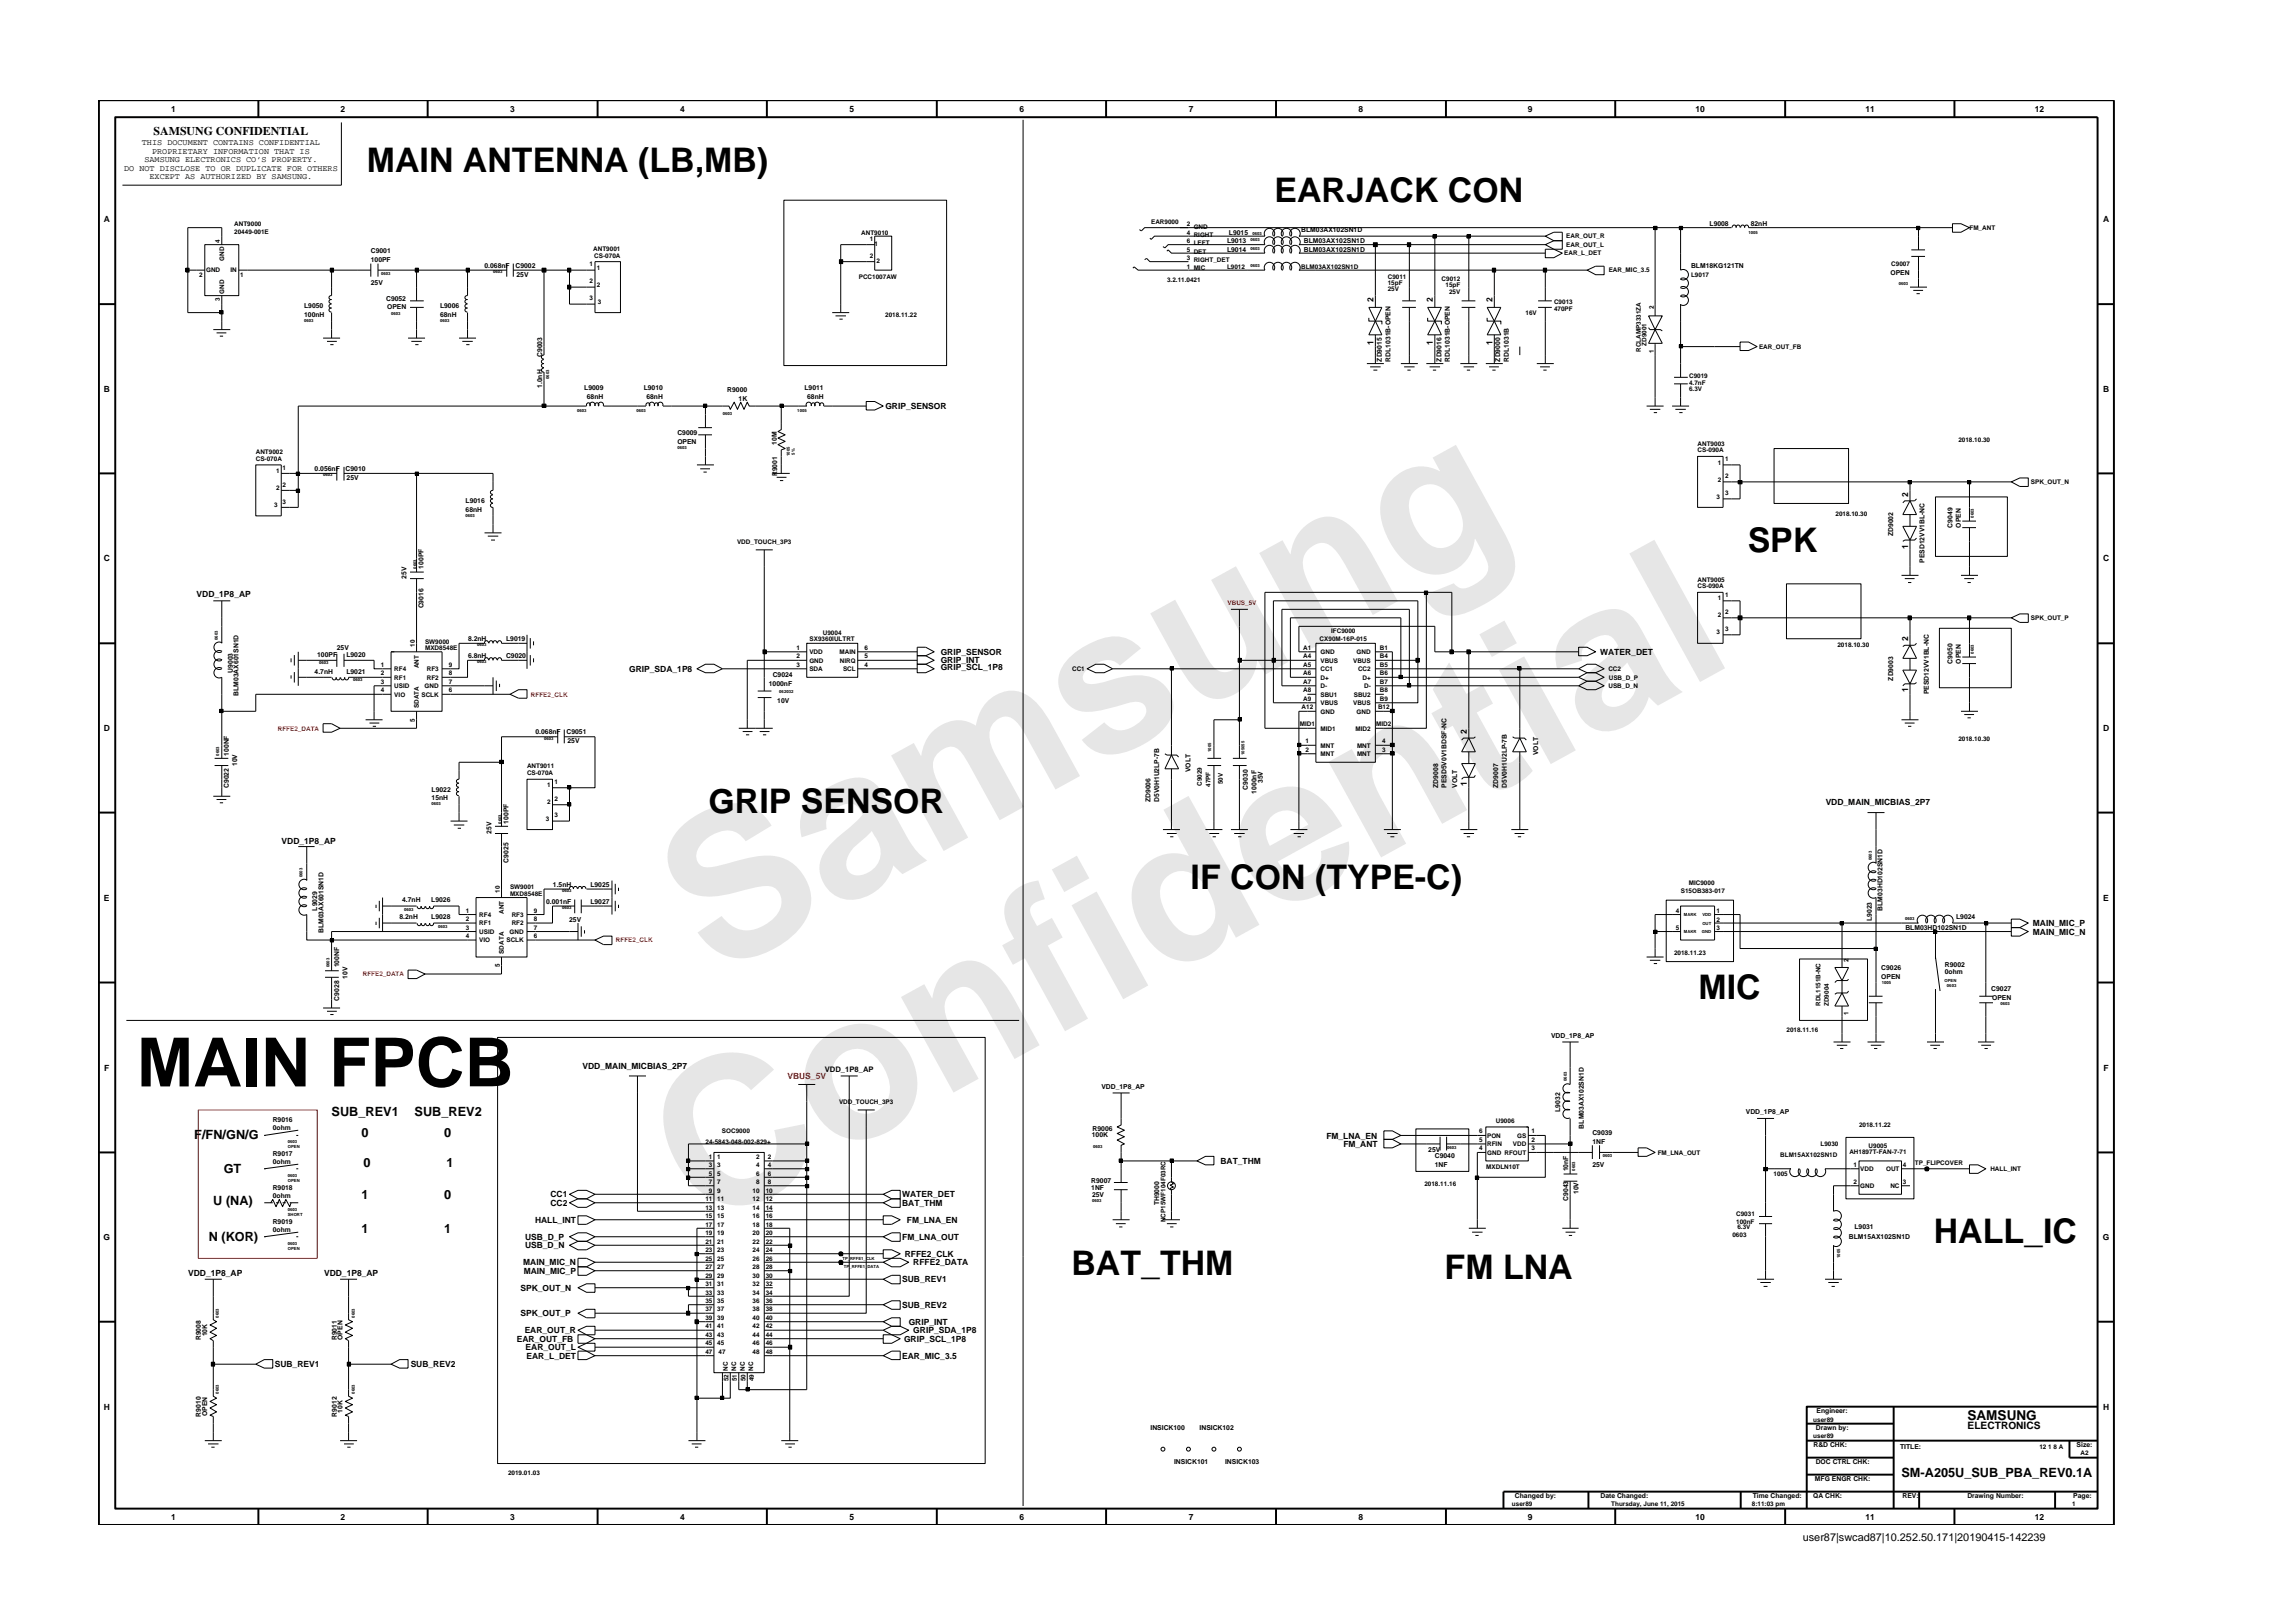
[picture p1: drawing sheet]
<svg xmlns="http://www.w3.org/2000/svg" width="297mm" height="210mm" viewBox="0 0 297 210" stroke-linecap="round" stroke-linejoin="round" font-family="sans-serif">
<defs><g id="words">
<g font-size="26.5" fill="#e6e6e6">
<text x="92.4" y="126.7" transform="rotate(-29 92.4 126.7)">Samsung</text>
<text x="91.1" y="159.4" transform="rotate(-29 91.1 159.4)">Confidential</text>
</g>
<text font-size="8.8" x="17.7" y="140.7">MAIN FPCB</text>
<g font-size="4.4">
<text x="47.5" y="22.3">MAIN ANTENNA (LB,MB)</text>
<text x="165.1" y="26.2">EARJACK CON</text>
<text x="226.4" y="71.5">SPK</text>
<text x="91.8" y="105.3">GRIP SENSOR</text>
<text x="154.2" y="115.2">IF CON (TYPE-C)</text>
<text x="220" y="129.5">MIC</text>
<text x="250.5" y="161.1">HALL_IC</text>
<text x="138.8" y="165.1">BAT_THM</text>
<text x="187.1" y="165.7">FM LNA</text>
</g>
<text font-size="1.8" x="254.9" y="184">SAMSUNG</text>
<g font-size="1.6">
<text x="25.2" y="147.6">F/FN/GN/G</text>
<text x="43" y="144.6">SUB_REV1</text>
<text x="46.8" y="147.3">0</text>
<text x="53.7" y="144.6">SUB_REV2</text>
<text x="57.5" y="147.3">0</text>
<text x="29" y="152">GT</text>
<text x="46.8" y="155.3">1</text>
<text x="47.1" y="151.2">0</text>
<text x="57.5" y="155.3">0</text>
<text x="57.9" y="151.2">1</text>
<text x="27" y="160.8">N (KOR)</text>
<text x="27.6" y="156.2">U (NA)</text>
<text x="46.8" y="159.7">1</text>
<text x="57.5" y="159.7">1</text>
<text x="246.3" y="191.3">SM-A205U_SUB_PBA_REV0.1A</text>
</g>
<text font-size="1.5" x="19.9" y="17.5">SAMSUNG CONFIDENTIAL</text>
<text font-size="1.4" x="233.5" y="199.7">user87|swcad87|10.252.50.171|20190415-142239</text>
<text font-size="1.3" x="254.9" y="185.2">ELECTRONICS</text>
<g font-size="1.1">
<text x="22.2" y="14.5">1</text>
<text x="44.1" y="14.5">2</text>
<text x="66.1" y="14.5">3</text>
<text x="88.1" y="14.5">4</text>
<text x="110" y="14.5">5</text>
<text x="132.1" y="14.5">6</text>
<text x="154" y="14.5">7</text>
<text x="176" y="14.5">8</text>
<text x="197.9" y="14.5">9</text>
<text x="219.6" y="14.5">10</text>
<text x="241.6" y="14.5">11</text>
<text x="263.6" y="14.5">12</text>
<text x="16.1" y="22.1">DO NOT DISCLOSE TO OR DUPLICATE FOR OTHERS</text>
<text x="18.4" y="18.8">THIS DOCUMENT CONTAINS CONFIDENTIAL</text>
<text x="18.7" y="21">SAMSUNG ELECTRONICS CO’S PROPERTY.</text>
<text x="19.4" y="23.2">EXCEPT AS AUTHORIZED BY SAMSUNG.</text>
<text x="19.7" y="19.9">PROPRIETARY INFORMATION THAT IS</text>
<text x="13.4" y="28.8">A</text>
<text x="272.4" y="28.8">A</text>
<text x="177.9" y="39.2" transform="rotate(-90 177.9 39.2)">2</text>
<text x="185.6" y="39.2" transform="rotate(-90 185.6 39.2)">2</text>
<text x="193.3" y="39.2" transform="rotate(-90 193.3 39.2)">2</text>
<text x="177.9" y="44.6" transform="rotate(-90 177.9 44.6)">1</text>
<text x="185.6" y="44.6" transform="rotate(-90 185.6 44.6)">1</text>
<text x="193.3" y="44.6" transform="rotate(-90 193.3 44.6)">1</text>
<text x="13.4" y="50.8">B</text>
<text x="114.7" y="53">GRIP_SENSOR</text>
<text x="272.4" y="50.8">B</text>
<text x="247.2" y="64.4" transform="rotate(-90 247.2 64.4)">2</text>
<text x="247.2" y="71.1" transform="rotate(-90 247.2 71.1)">1</text>
<text x="13.4" y="72.7">C</text>
<text x="25.5" y="77.4">VDD_1P8_AP</text>
<text x="272.4" y="72.7">C</text>
<text x="247.2" y="83.1" transform="rotate(-90 247.2 83.1)">2</text>
<text x="81.5" y="87">GRIP_SDA_1P8</text>
<text x="121.9" y="86.8">GRIP_SCL_1P8</text>
<text x="121.9" y="85.9">GRIP_INT</text>
<text x="121.9" y="84.8">GRIP_SENSOR</text>
<text x="207.3" y="84.8">WATER_DET</text>
<text x="247.2" y="89.7" transform="rotate(-90 247.2 89.7)">1</text>
<text x="13.4" y="94.7">D</text>
<text x="190" y="95.1" transform="rotate(-90 190 95.1)">2</text>
<text x="272.4" y="94.7">D</text>
<text x="190" y="101.8" transform="rotate(-90 190 101.8)">1</text>
<text x="236.5" y="104.3">VDD_MAIN_MICBIAS_2P7</text>
<text x="36.5" y="109.3">VDD_1P8_AP</text>
<text x="13.5" y="116.7">E</text>
<text x="263.3" y="120">MAIN_MIC_P</text>
<text x="272.5" y="116.7">E</text>
<text x="263.3" y="121.1">MAIN_MIC_N</text>
<text x="13.5" y="138.7">F</text>
<text x="75.5" y="138.4">VDD_MAIN_MICBIAS_2P7</text>
<text x="272.5" y="138.7">F</text>
<text x="171.8" y="147.5">FM_LNA_EN</text>
<text x="174" y="148.6">FM_ANT</text>
<text x="71.3" y="155.1">CC1</text>
<text x="116.9" y="155.1">WATER_DET</text>
<text x="158.1" y="150.8">BAT_THM</text>
<text x="13.4" y="160.6">G</text>
<text x="68" y="161.7">USB_D_N</text>
<text x="68" y="160.6">USB_D_P</text>
<text x="69.3" y="158.4">HALL_INT</text>
<text x="71.3" y="156.2">CC2</text>
<text x="116.9" y="156.2">BAT_THM</text>
<text x="116.9" y="160.6">FM_LNA_OUT</text>
<text x="117.5" y="158.4">FM_LNA_EN</text>
<text x="272.4" y="160.6">G</text>
<text x="24.4" y="165.3">VDD_1P8_AP</text>
<text x="42" y="165.3">VDD_1P8_AP</text>
<text x="67.4" y="167.2">SPK_OUT_N</text>
<text x="67.8" y="163.9">MAIN_MIC_N</text>
<text x="67.8" y="165">MAIN_MIC_P</text>
<text x="116.9" y="166.1">SUB_REV1</text>
<text x="117.2" y="162.8">RFFE2_CLK</text>
<text x="118.3" y="163.9">RFFE2_DATA</text>
<text x="67" y="173.8">EAR_OUT_FB</text>
<text x="67.4" y="170.5">SPK_OUT_P</text>
<text x="68" y="172.7">EAR_OUT_R</text>
<text x="116.9" y="169.4">SUB_REV2</text>
<text x="117.1" y="173.8">GRIP_SCL_1P8</text>
<text x="117.7" y="171.6">GRIP_INT</text>
<text x="118.3" y="172.7">GRIP_SDA_1P8</text>
<text x="35.6" y="177.1">SUB_REV1</text>
<text x="53.2" y="177.1">SUB_REV2</text>
<text x="68.1" y="174.9">EAR_OUT_L</text>
<text x="68.2" y="176">EAR_L_DET</text>
<text x="116.9" y="176">EAR_MIC_3.5</text>
<text x="13.4" y="182.6">H</text>
<text x="272.4" y="182.6">H</text>
<text x="22.2" y="196.9">1</text>
<text x="44.1" y="196.9">2</text>
<text x="66.1" y="196.9">3</text>
<text x="88.1" y="196.9">4</text>
<text x="110" y="196.9">5</text>
<text x="132.1" y="196.9">6</text>
<text x="154" y="196.9">7</text>
<text x="176" y="196.9">8</text>
<text x="197.9" y="196.9">9</text>
<text x="219.6" y="196.9">10</text>
<text x="241.6" y="196.9">11</text>
<text x="263.6" y="196.9">12</text>
</g>
<text font-size="1.1" fill="#f00" x="102" y="139.8">VBUS_5V</text>
<text font-size="1" x="106.9" y="138.9">VDD_1P8_AP</text>
<g font-size=".9">
<text x="221.5" y="29.3">L9008</text>
<text x="226.8" y="29.3">82nH</text>
<text x="48" y="33.9">100PF</text>
<text x="48" y="32.8">C9001</text>
<text x="62.8" y="34.7">0.068nF</text>
<text x="66.8" y="34.7">C9002</text>
<text x="66.9" y="35.8">25V</text>
<text x="158.9" y="32.6">L9014</text>
<text x="158.9" y="31.5">L9013</text>
<text x="159.2" y="30.4">L9015</text>
<text x="168.6" y="30.1">BLM03AX102SN1D</text>
<text x="168.9" y="32.6">BLM03AX102SN1D</text>
<text x="168.9" y="31.5">BLM03AX102SN1D</text>
<text x="219.1" y="34.7">BLM18KG121TN</text>
<text x="244.9" y="35.6">OPEN</text>
<text x="39.4" y="41">100nH</text>
<text x="39.4" y="39.9">L9050</text>
<text x="48" y="36.9">25V</text>
<text x="50" y="38.9">C9052</text>
<text x="50.2" y="40">OPEN</text>
<text x="57" y="39.9">L9006</text>
<text x="57" y="41">68nH</text>
<text x="70.2" y="46.3" transform="rotate(-90 70.2 46.3)">C9003</text>
<text x="179" y="46.8" transform="rotate(-90 179 46.8)">ZD9015</text>
<text x="180.1" y="46.8" transform="rotate(-90 180.1 46.8)">RDL1031B-OPEN</text>
<text x="186.7" y="46.8" transform="rotate(-90 186.7 46.8)">ZD9016</text>
<text x="187.8" y="46.8" transform="rotate(-90 187.8 46.8)">RDL1031B-OPEN</text>
<text x="194.3" y="46.8" transform="rotate(-90 194.3 46.8)">ZD9000</text>
<text x="195.4" y="46.8" transform="rotate(-90 195.4 46.8)">RDL1031B</text>
<text x="70.2" y="50.3" transform="rotate(-90 70.2 50.3)">1.0nH</text>
<text x="75.7" y="50.6">L9009</text>
<text x="76" y="51.7">68nH</text>
<text x="83.4" y="50.6">L9010</text>
<text x="83.7" y="51.7">68nH</text>
<text x="94.2" y="50.8">R9000</text>
<text x="95.7" y="51.9">1K</text>
<text x="104.2" y="50.6">L9011</text>
<text x="104.6" y="51.7">68nH</text>
<text x="87.7" y="56.4">C9009</text>
<text x="87.7" y="57.5">OPEN</text>
<text x="100.6" y="57.6" transform="rotate(-90 100.6 57.6)">10M</text>
<text x="40.8" y="61.1">0.056nF</text>
<text x="44.8" y="61.1">C9010</text>
<text x="44.9" y="62.2">25V</text>
<text x="60.3" y="65.2">L9016</text>
<text x="100.7" y="61.7" transform="rotate(-90 100.7 61.7)">R9001</text>
<text x="60.3" y="66.3">68nH</text>
<text x="245.2" y="69.5" transform="rotate(-90 245.2 69.5)">ZD9002</text>
<text x="252.9" y="68.4" transform="rotate(-90 252.9 68.4)">C9049</text>
<text x="254" y="68.4" transform="rotate(-90 254 68.4)">OPEN</text>
<text x="52.7" y="75" transform="rotate(-90 52.7 75)">25V</text>
<text x="54.9" y="73.7" transform="rotate(-90 54.9 73.7)">100PF</text>
<text x="249.3" y="72.9" transform="rotate(-90 249.3 72.9)">PESD12VV1BL-NC</text>
<text x="54.9" y="78.8" transform="rotate(-90 54.9 78.8)">C9016</text>
<text x="60.6" y="83.1">8.2nH</text>
<text x="65.6" y="83.1">L9019</text>
<text x="30.2" y="87.2" transform="rotate(-90 30.2 87.2)">U9003</text>
<text x="40.8" y="87.3">4.7nH</text>
<text x="41.1" y="85.1">100PF</text>
<text x="43.6" y="84.2">25V</text>
<text x="44.9" y="87.3">L9021</text>
<text x="44.9" y="85.1">L9020</text>
<text x="60.6" y="85.3">6.8nH</text>
<text x="65.6" y="85.3">C9020</text>
<text x="99.6" y="88.8">1000nF</text>
<text x="100.1" y="87.7">C9024</text>
<text x="245.2" y="88.2" transform="rotate(-90 245.2 88.2)">ZD9003</text>
<text x="249.9" y="89.9" transform="rotate(-90 249.9 89.9)">PESD12VV1BL-NC</text>
<text x="252.9" y="86" transform="rotate(-90 252.9 86)">C9050</text>
<text x="254" y="86" transform="rotate(-90 254 86)">OPEN</text>
<text x="30.9" y="90.2" transform="rotate(-90 30.9 90.2)">BLM03AX601SN1D</text>
<text x="69.4" y="95.1">0.068nF</text>
<text x="73.4" y="95.1">C9051</text>
<text x="100.7" y="91">10V</text>
<text x="29.6" y="97.9" transform="rotate(-90 29.6 97.9)">100NF</text>
<text x="30.7" y="99.3" transform="rotate(-90 30.7 99.3)">10V</text>
<text x="73.5" y="96.2">25V</text>
<text x="154.2" y="100" transform="rotate(-90 154.2 100)">VOLT</text>
<text x="163.6" y="101.5" transform="rotate(-90 163.6 101.5)">35V</text>
<text x="199.2" y="97.8" transform="rotate(-90 199.2 97.8)">VOLT</text>
<text x="29.6" y="102.1" transform="rotate(-90 29.6 102.1)">C9022</text>
<text x="55.9" y="103.7">15nH</text>
<text x="55.9" y="102.6">L9022</text>
<text x="63.7" y="108" transform="rotate(-90 63.7 108)">25V</text>
<text x="65.9" y="106.7" transform="rotate(-90 65.9 106.7)">100PF</text>
<text x="149" y="103.9" transform="rotate(-90 149 103.9)">ZD9006</text>
<text x="150.1" y="103.9" transform="rotate(-90 150.1 103.9)">D5V0H1U2LP-7B</text>
<text x="161.7" y="102.3" transform="rotate(-90 161.7 102.3)">C9030</text>
<text x="162.8" y="102.8" transform="rotate(-90 162.8 102.8)">1000nF</text>
<text x="186.3" y="102.1" transform="rotate(-90 186.3 102.1)">ZD9008</text>
<text x="187.4" y="102.1" transform="rotate(-90 187.4 102.1)">PESD5V0V1BDSF-NC</text>
<text x="188.8" y="102.1" transform="rotate(-90 188.8 102.1)">VOLT</text>
<text x="194.1" y="102.1" transform="rotate(-90 194.1 102.1)">ZD9007</text>
<text x="195.2" y="102.1" transform="rotate(-90 195.2 102.1)">D5V0H1U2LP-7B</text>
<text x="65.9" y="111.8" transform="rotate(-90 65.9 111.8)">C9025</text>
<text x="41.1" y="118" transform="rotate(-90 41.1 118)">L9029</text>
<text x="51.8" y="119.1">8.2nH</text>
<text x="52.1" y="116.9">4.7nH</text>
<text x="55.9" y="116.9">L9026</text>
<text x="55.9" y="119.1">L9028</text>
<text x="70.8" y="117.1">0.001nF</text>
<text x="71.6" y="114.9">1.5nH</text>
<text x="73.7" y="119.4">25V</text>
<text x="76.5" y="117.1">L9027</text>
<text x="76.5" y="114.9">L9025</text>
<text x="242.5" y="119.3" transform="rotate(-90 242.5 119.3)">L9023</text>
<text x="243.9" y="118" transform="rotate(-90 243.9 118)">BLM03HD102SN1D</text>
<text x="253.4" y="119.1">L9024</text>
<text x="41.9" y="120.9" transform="rotate(-90 41.9 120.9)">BLM03AX601SN1D</text>
<text x="43.9" y="125.3" transform="rotate(-90 43.9 125.3)">100NF</text>
<text x="243.7" y="125.7">C9026</text>
<text x="246.8" y="120.5">BLM03HD102SN1D</text>
<text x="251.9" y="125.2">R9002</text>
<text x="43.9" y="129.6" transform="rotate(-90 43.9 129.6)">C9028</text>
<text x="45" y="126.8" transform="rotate(-90 45 126.8)">10V</text>
<text x="243.7" y="126.8">OPEN</text>
<text x="251.9" y="126.1">0ohm</text>
<text x="258" y="128.4">C9027</text>
<text x="258.1" y="129.5">OPEN</text>
<text x="200.9" y="134.5">VDD_1P8_AP</text>
<text x="142.7" y="141.1">VDD_1P8_AP</text>
<text x="35.3" y="146.4">0ohm</text>
<text x="35.3" y="145.3">R9016</text>
<text x="35.3" y="149.7">R9017</text>
<text x="141.4" y="147.3">100K</text>
<text x="141.5" y="146.5">R9006</text>
<text x="185" y="149.3">25V</text>
<text x="202.1" y="144" transform="rotate(-90 202.1 144)">L9032</text>
<text x="205.2" y="146.2" transform="rotate(-90 205.2 146.2)">BLM03AX102SN1D</text>
<text x="206.3" y="148.2">1NF</text>
<text x="206.3" y="147.1">C9039</text>
<text x="226.2" y="144.4">VDD_1P8_AP</text>
<text x="35.3" y="155.2">0ohm</text>
<text x="35.3" y="154.1">R9018</text>
<text x="35.3" y="150.8">0ohm</text>
<text x="141.4" y="154.2">1NF</text>
<text x="141.4" y="153.2">R9007</text>
<text x="141.5" y="155.1">25V</text>
<text x="185.9" y="151.2">1NF</text>
<text x="185.9" y="150.1">C9040</text>
<text x="203.1" y="155.6" transform="rotate(-90 203.1 155.6)">C9043</text>
<text x="203.1" y="151.8" transform="rotate(-90 203.1 151.8)">10nF</text>
<text x="204.5" y="154.7" transform="rotate(-90 204.5 154.7)">10V</text>
<text x="206.3" y="151.2">25V</text>
<text x="35.3" y="158.5">R9019</text>
<text x="35.3" y="159.6">0ohm</text>
<text x="150.1" y="156.2" transform="rotate(-90 150.1 156.2)">TH9000</text>
<text x="239.5" y="160.5">BLM15AX102SN1D</text>
<text x="240.2" y="159.2">L9031</text>
<text x="26" y="173.6" transform="rotate(-90 26 173.6)">R9008</text>
<text x="26.8" y="173.1" transform="rotate(-90 26.8 173.1)">10K</text>
<text x="43.6" y="173.6" transform="rotate(-90 43.6 173.6)">R9011</text>
<text x="44.4" y="173.6" transform="rotate(-90 44.4 173.6)">OPEN</text>
<text x="26" y="183.5" transform="rotate(-90 26 183.5)">R9010</text>
<text x="26.8" y="183.5" transform="rotate(-90 26.8 183.5)">OPEN</text>
<text x="43.6" y="183.5" transform="rotate(-90 43.6 183.5)">R9012</text>
<text x="44.4" y="183" transform="rotate(-90 44.4 183)">10K</text>
<text x="149" y="185.3">INSICK100</text>
<text x="155.4" y="185.3">INSICK102</text>
<text x="235.2" y="185.3">Drawn by:</text>
<text x="235.3" y="183.1">Engineer:</text>
<text x="152.1" y="189.7">INSICK101</text>
<text x="158.7" y="189.7">INSICK103</text>
<text x="234.9" y="187.5">R&amp;D CHK:</text>
<text x="235.1" y="191.9">MFG ENGR CHK:</text>
<text x="235.2" y="189.7">DOC CTRL CHK:</text>
<text x="246.1" y="187.7">TITLE:</text>
<text x="269" y="187.5">Size:</text>
<text x="196.2" y="194.1">Changed by:</text>
<text x="207.3" y="194.1">Date Changed:</text>
<text x="227.1" y="194.1">Time Changed:</text>
<text x="234.9" y="194.1">QA CHK:</text>
<text x="246.5" y="194.1">REV:</text>
<text x="254.9" y="194.1">Drawing Number:</text>
<text x="268.6" y="194.1">Page:</text>
</g>
<g font-size=".8">
<text x="30.3" y="29.2">ANT9000</text>
<text x="149.1" y="29">EAR9000</text>
<text x="153.7" y="29.3">2</text>
<text x="154.6" y="29.6">GND</text>
<text x="255.1" y="29.8">FM_ANT</text>
<text x="25.8" y="35.9">2</text>
<text x="26.7" y="35.3">GND</text>
<text x="28.5" y="31.4" transform="rotate(-90 28.5 31.4)">4</text>
<text x="29" y="33.8" transform="rotate(-90 29 33.8)">GND</text>
<text x="29.9" y="35.3">IN</text>
<text x="30.3" y="30.3">20449-001E</text>
<text x="31.1" y="35.9">1</text>
<text x="76.4" y="34.5">1</text>
<text x="76.9" y="32.5">ANT9001</text>
<text x="77" y="33.4">CS-070A</text>
<text x="77.3" y="34.9">1</text>
<text x="111.6" y="30.4">ANT9010</text>
<text x="112.7" y="31.2">1</text>
<text x="112.7" y="33.4">2</text>
<text x="113.3" y="31.9">1</text>
<text x="113.5" y="34.1">2</text>
<text x="153.7" y="34.8">1</text>
<text x="153.7" y="33.7">3</text>
<text x="153.7" y="30.4">4</text>
<text x="153.7" y="32.6">5</text>
<text x="153.7" y="31.5">6</text>
<text x="154.6" y="35">MIC</text>
<text x="154.6" y="33.9">RIGHT_DET</text>
<text x="154.6" y="30.7">RIGHT</text>
<text x="154.6" y="32.8">DET</text>
<text x="154.6" y="31.7">LEFT</text>
<text x="158.9" y="34.8">L9012</text>
<text x="168.5" y="34.8">BLM03AX102SN1D</text>
<text x="202.6" y="33.1">EAR_L_DET</text>
<text x="202.9" y="32">EAR_OUT_L</text>
<text x="202.9" y="30.9">EAR_OUT_R</text>
<text x="208.4" y="35.3">EAR_MIC_3.5</text>
<text x="219.1" y="35.8">L9017</text>
<text x="245" y="34.5">C9007</text>
<text x="28.5" y="39" transform="rotate(-90 28.5 39)">3</text>
<text x="29" y="38" transform="rotate(-90 29 38)">GND</text>
<text x="76.4" y="36.7">2</text>
<text x="76.4" y="38.9">3</text>
<text x="77.3" y="37.1">2</text>
<text x="77.5" y="39.3">3</text>
<text x="111.2" y="36.1">PCC1007AW</text>
<text x="114.7" y="41">2018.11.22</text>
<text x="151.2" y="36.5">3.2.11.0421</text>
<text x="179.8" y="37.7">25V</text>
<text x="179.8" y="36.9">15pF</text>
<text x="179.8" y="36.1">C9011</text>
<text x="186.7" y="36.4">C9012</text>
<text x="187.3" y="37.2">15pF</text>
<text x="187.7" y="38">25V</text>
<text x="197.6" y="40.8">16V</text>
<text x="201.3" y="39.4">C9013</text>
<text x="201.3" y="40.2">470PF</text>
<text x="214.2" y="40" transform="rotate(-90 214.2 40)">2</text>
<text x="212.5" y="45.6" transform="rotate(-90 212.5 45.6)">RCLAMP3331ZA</text>
<text x="213.3" y="44.8" transform="rotate(-90 213.3 44.8)">ZD9001</text>
<text x="214.2" y="45.7" transform="rotate(-90 214.2 45.7)">1</text>
<text x="227.9" y="45.2">EAR_OUT_FB</text>
<text x="218.8" y="49.8">4.7nF</text>
<text x="218.8" y="50.7">6.3V</text>
<text x="218.8" y="49">C9019</text>
<text x="33.1" y="59.7">CS-070A</text>
<text x="33.1" y="58.9">ANT9002</text>
<text x="219.9" y="57.8">ANT9003</text>
<text x="219.9" y="58.6">CS-090A</text>
<text x="223.5" y="59.7">1</text>
<text x="253.7" y="57.3">2018.10.30</text>
<text x="35.5" y="65.7">3</text>
<text x="35.8" y="61.3">1</text>
<text x="35.8" y="63.5">2</text>
<text x="36.6" y="60.8">1</text>
<text x="36.6" y="63">2</text>
<text x="36.6" y="65.2">3</text>
<text x="222.4" y="64.6">3</text>
<text x="222.5" y="60.2">1</text>
<text x="222.5" y="62.4">2</text>
<text x="223.5" y="61.9">2</text>
<text x="223.5" y="64.1">3</text>
<text x="263.1" y="62.7">SPK_OUT_N</text>
<text x="95.5" y="70.4">VDD_TOUCH_3P3</text>
<text x="237.8" y="66.8">2018.10.30</text>
<text x="219.9" y="76.2">CS-090A</text>
<text x="219.9" y="75.4">ANT9005</text>
<text x="222.5" y="77.8">1</text>
<text x="223.5" y="77.3">1</text>
<text x="53.8" y="83.8" transform="rotate(-90 53.8 83.8)">10</text>
<text x="55.1" y="83.4">SW9000</text>
<text x="104.9" y="83">SX9360IULTRT</text>
<text x="106.6" y="82.3">U9004</text>
<text x="171" y="83">CX90M-16P-015</text>
<text x="172.4" y="82">IFC9000</text>
<text x="222.4" y="82.2">3</text>
<text x="222.5" y="80">2</text>
<text x="223.5" y="79.5">2</text>
<text x="223.5" y="81.7">3</text>
<text x="238" y="83.8">2018.10.30</text>
<text x="263.1" y="80.3">SPK_OUT_P</text>
<text x="49.3" y="86.3">1</text>
<text x="49.3" y="89.7">4</text>
<text x="49.3" y="87.5">2</text>
<text x="49.3" y="88.6">3</text>
<text x="51.1" y="86.9">RF4</text>
<text x="51.1" y="88">RF1</text>
<text x="51.1" y="89.1">USID</text>
<text x="54.3" y="86.6" transform="rotate(-90 54.3 86.6)">ANT</text>
<text x="55" y="89.1">GND</text>
<text x="55.1" y="84.1">MXD8548E</text>
<text x="55.3" y="88">RF2</text>
<text x="55.3" y="86.9">RF3</text>
<text x="58.1" y="89.7">6</text>
<text x="58.1" y="88.6">7</text>
<text x="58.1" y="87.5">8</text>
<text x="58.1" y="86.4">9</text>
<text x="103.2" y="86.3">3</text>
<text x="103.2" y="84.1">1</text>
<text x="103.2" y="85.2">2</text>
<text x="104.8" y="86.9">SDA</text>
<text x="104.8" y="84.7">VDD</text>
<text x="104.8" y="85.8">GND</text>
<text x="108.8" y="84.7">MAIN</text>
<text x="108.8" y="85.8">NIRQ</text>
<text x="109.2" y="86.9">SCL</text>
<text x="112" y="86.3">4</text>
<text x="112" y="85.2">5</text>
<text x="112" y="84.1">6</text>
<text x="138.9" y="86.9">CC1</text>
<text x="168.8" y="84.1">A1</text>
<text x="168.8" y="85.2">A4</text>
<text x="168.8" y="86.4">A5</text>
<text x="168.8" y="87.5">A6</text>
<text x="168.8" y="88.6">A7</text>
<text x="168.8" y="89.7">A8</text>
<text x="171.1" y="84.7">GND</text>
<text x="171.1" y="85.8">VBUS</text>
<text x="171.1" y="86.9">CC1</text>
<text x="171.1" y="88">D+</text>
<text x="171.1" y="89.1">D-</text>
<text x="175.3" y="85.8">VBUS</text>
<text x="175.7" y="84.7">GND</text>
<text x="175.9" y="86.9">CC2</text>
<text x="176.5" y="88">D+</text>
<text x="176.7" y="89.1">D-</text>
<text x="178.7" y="88.6">B7</text>
<text x="178.7" y="84.1">B1</text>
<text x="178.7" y="85.2">B4</text>
<text x="178.7" y="86.4">B5</text>
<text x="178.7" y="87.5">B6</text>
<text x="178.7" y="89.7">B8</text>
<text x="208.4" y="86.9">CC2</text>
<text x="208.4" y="89.1">USB_D_N</text>
<text x="208.4" y="88">USB_D_P</text>
<text x="51.1" y="90.2">VIO</text>
<text x="53.8" y="93.5" transform="rotate(-90 53.8 93.5)">5</text>
<text x="54.3" y="91.7" transform="rotate(-90 54.3 91.7)">SDATA</text>
<text x="54.6" y="90.2">SCLK</text>
<text x="168.4" y="94.1">MID1</text>
<text x="168.6" y="91.9">A12</text>
<text x="168.8" y="90.8">A9</text>
<text x="171.1" y="92.4">GND</text>
<text x="171.1" y="90.2">SBU1</text>
<text x="171.1" y="94.6">MID1</text>
<text x="171.1" y="91.3">VBUS</text>
<text x="175.3" y="91.3">VBUS</text>
<text x="175.4" y="90.2">SBU2</text>
<text x="175.6" y="94.6">MID2</text>
<text x="175.7" y="92.4">GND</text>
<text x="178.3" y="94.1">MID2</text>
<text x="178.5" y="91.9">B12</text>
<text x="178.7" y="90.8">B9</text>
<text x="253.7" y="96">2018.10.30</text>
<text x="68.3" y="100.4">CS-070A</text>
<text x="68.3" y="99.5">ANT9011</text>
<text x="70.9" y="102">1</text>
<text x="71.8" y="101.6">1</text>
<text x="155.7" y="101.8" transform="rotate(-90 155.7 101.8)">C9029</text>
<text x="156.8" y="101.9" transform="rotate(-90 156.8 101.9)">47PF</text>
<text x="158.4" y="101.6" transform="rotate(-90 158.4 101.6)">50V</text>
<text x="169.1" y="96.3">1</text>
<text x="169.1" y="97.4">2</text>
<text x="171.1" y="96.8">MNT</text>
<text x="171.1" y="97.9">MNT</text>
<text x="175.8" y="97.9">MNT</text>
<text x="175.8" y="96.8">MNT</text>
<text x="179" y="96.3">4</text>
<text x="179" y="97.4">3</text>
<text x="70.7" y="106.4">3</text>
<text x="70.9" y="104.2">2</text>
<text x="71.8" y="103.8">2</text>
<text x="71.8" y="105.9">3</text>
<text x="60.3" y="118.3">1</text>
<text x="60.3" y="119.4">2</text>
<text x="62.1" y="118.8">RF4</text>
<text x="62.1" y="119.9">RF1</text>
<text x="64.8" y="115.6" transform="rotate(-90 64.8 115.6)">10</text>
<text x="65.3" y="118.4" transform="rotate(-90 65.3 118.4)">ANT</text>
<text x="66.1" y="116.1">MXD8548E</text>
<text x="66.1" y="115.2">SW9001</text>
<text x="66.3" y="119.9">RF2</text>
<text x="66.3" y="118.8">RF3</text>
<text x="69.1" y="119.4">8</text>
<text x="69.1" y="118.3">9</text>
<text x="217.1" y="118.3">4</text>
<text x="217.7" y="115.6">S15OB383-017</text>
<text x="218.8" y="114.7">MIC9000</text>
<text x="222.4" y="118.3">1</text>
<text x="222.4" y="119.4">2</text>
<text x="60.3" y="120.5">3</text>
<text x="60.3" y="121.6">4</text>
<text x="62.1" y="121">USID</text>
<text x="62.1" y="122.1">VIO</text>
<text x="64.8" y="125.3" transform="rotate(-90 64.8 125.3)">5</text>
<text x="65.3" y="123.6" transform="rotate(-90 65.3 123.6)">SDATA</text>
<text x="65.6" y="122.1">SCLK</text>
<text x="66" y="121">GND</text>
<text x="69.1" y="120.5">7</text>
<text x="69.1" y="121.6">6</text>
<text x="216.9" y="123.7">2018.11.23</text>
<text x="217.1" y="120.5">5</text>
<text x="222.4" y="120.5">3</text>
<text x="239.5" y="124.6" transform="rotate(-90 239.5 124.6)">2</text>
<text x="235.8" y="130.3" transform="rotate(-90 235.8 130.3)">RDL1151B-NC</text>
<text x="236.9" y="130.3" transform="rotate(-90 236.9 130.3)">ZD9004</text>
<text x="239.5" y="131.4" transform="rotate(-90 239.5 131.4)">1</text>
<text x="231.4" y="133.6">2018.11.16</text>
<text x="108.7" y="143">VDD_TOUCH_3P3</text>
<text x="91.4" y="148.2">24-5843-048-002-829+</text>
<text x="93.5" y="146.8">SOC9000</text>
<text x="191.6" y="149">4</text>
<text x="191.6" y="147.9">5</text>
<text x="191.6" y="146.8">6</text>
<text x="192.6" y="149.6">GND RFOUT</text>
<text x="192.6" y="148.5">RFIN</text>
<text x="192.6" y="147.4">PON</text>
<text x="193.8" y="145.5">U9006</text>
<text x="196" y="148.5">VDD</text>
<text x="196.5" y="147.4">GS</text>
<text x="198.4" y="146.8">1</text>
<text x="198.4" y="147.9">2</text>
<text x="198.4" y="149">3</text>
<text x="214.7" y="149.6">FM_LNA_OUT</text>
<text x="230.6" y="149.8">BLM15AX102SN1D</text>
<text x="235.8" y="148.5">L9030</text>
<text x="239.6" y="149.6">AH1897T-FAN-7-71</text>
<text x="240.8" y="146">2018.11.22</text>
<text x="242.1" y="148.7">U9005</text>
<text x="91.4" y="155.6">11</text>
<text x="91.8" y="152.3">5</text>
<text x="91.8" y="151.2">3</text>
<text x="91.8" y="150.1">1</text>
<text x="91.8" y="153.4">7</text>
<text x="91.8" y="154.5">9</text>
<text x="92.9" y="152.3">5</text>
<text x="92.9" y="150.1">1</text>
<text x="92.9" y="155.6">11</text>
<text x="92.9" y="151.2">3</text>
<text x="92.9" y="154.5">9</text>
<text x="92.9" y="153.4">7</text>
<text x="97.5" y="154.5">10</text>
<text x="97.5" y="155.6">12</text>
<text x="98" y="151.2">4</text>
<text x="98" y="150.1">2</text>
<text x="98" y="152.3">6</text>
<text x="98" y="153.4">8</text>
<text x="99.2" y="154.5">10</text>
<text x="99.2" y="155.6">12</text>
<text x="99.5" y="150.1">2</text>
<text x="99.5" y="152.3">6</text>
<text x="99.5" y="151.2">4</text>
<text x="99.5" y="153.4">8</text>
<text x="184.5" y="153.6">2018.11.16</text>
<text x="192.5" y="151.4">MXDLN10T</text>
<text x="229.8" y="152.3">1005</text>
<text x="240.1" y="153.4">2</text>
<text x="240.1" y="151.2">1</text>
<text x="241" y="153.9">GND</text>
<text x="241" y="151.7">VDD</text>
<text x="244.3" y="151.7">OUT</text>
<text x="244.9" y="153.9">NC</text>
<text x="246.5" y="153.4">3</text>
<text x="246.5" y="151.2">4</text>
<text x="248.1" y="151">TP_FLIPCOVER</text>
<text x="257.8" y="151.7">HALL_INT</text>
<text x="91.4" y="161.1">21</text>
<text x="91.4" y="156.7">13</text>
<text x="91.4" y="157.8">15</text>
<text x="91.4" y="158.9">17</text>
<text x="91.4" y="160">19</text>
<text x="92.9" y="161.1">21</text>
<text x="92.9" y="156.7">13</text>
<text x="92.9" y="157.8">15</text>
<text x="92.9" y="158.9">17</text>
<text x="92.9" y="160">19</text>
<text x="97.5" y="161.1">22</text>
<text x="97.5" y="156.7">14</text>
<text x="97.5" y="157.8">16</text>
<text x="97.5" y="158.9">18</text>
<text x="97.5" y="160">20</text>
<text x="99.2" y="161.1">22</text>
<text x="99.2" y="156.7">14</text>
<text x="99.2" y="157.8">16</text>
<text x="99.2" y="158.9">18</text>
<text x="99.2" y="160">20</text>
<text x="151" y="158.4" transform="rotate(-90 151 158.4)">NCP15WF104F03RC</text>
<text x="224.4" y="160.2">0603</text>
<text x="224.9" y="157.5">C9031</text>
<text x="224.9" y="158.6">100nF</text>
<text x="225.1" y="159.2">6.3V</text>
<text x="91.4" y="165.6">29</text>
<text x="91.4" y="166.7">31</text>
<text x="91.4" y="167.8">33</text>
<text x="91.4" y="162.2">23</text>
<text x="91.4" y="163.4">25</text>
<text x="91.4" y="164.5">27</text>
<text x="92.9" y="165.6">29</text>
<text x="92.9" y="166.7">31</text>
<text x="92.9" y="167.8">33</text>
<text x="92.9" y="162.2">23</text>
<text x="92.9" y="163.4">25</text>
<text x="92.9" y="164.5">27</text>
<text x="97.5" y="165.6">30</text>
<text x="97.5" y="166.7">32</text>
<text x="97.5" y="167.8">34</text>
<text x="97.5" y="162.2">24</text>
<text x="97.5" y="163.4">26</text>
<text x="97.5" y="164.5">28</text>
<text x="99.2" y="166.7">32</text>
<text x="99.2" y="167.8">34</text>
<text x="99.2" y="162.2">24</text>
<text x="99.2" y="163.4">26</text>
<text x="99.2" y="164.5">28</text>
<text x="99.2" y="165.6">30</text>
<text x="91.4" y="173.2">43</text>
<text x="91.4" y="169.9">37</text>
<text x="91.4" y="171">39</text>
<text x="91.4" y="172.1">41</text>
<text x="91.4" y="168.9">35</text>
<text x="92.9" y="173.2">43</text>
<text x="92.9" y="169.9">37</text>
<text x="92.9" y="171">39</text>
<text x="92.9" y="172.1">41</text>
<text x="92.9" y="168.9">35</text>
<text x="97.5" y="173.2">44</text>
<text x="97.5" y="169.9">38</text>
<text x="97.5" y="172.1">42</text>
<text x="97.5" y="168.9">36</text>
<text x="97.5" y="171">40</text>
<text x="99.2" y="173.2">44</text>
<text x="99.2" y="169.9">38</text>
<text x="99.2" y="172.1">42</text>
<text x="99.2" y="168.9">36</text>
<text x="99.2" y="171">40</text>
<text x="91.4" y="175.4">47</text>
<text x="91.4" y="174.3">45</text>
<text x="92.9" y="174.3">45</text>
<text x="93.1" y="175.4">47</text>
<text x="94.3" y="177.6" transform="rotate(-90 94.3 177.6)">NC</text>
<text x="94.4" y="178.9" transform="rotate(-90 94.4 178.9)">52</text>
<text x="95.4" y="177.6" transform="rotate(-90 95.4 177.6)">NC</text>
<text x="95.5" y="178.9" transform="rotate(-90 95.5 178.9)">51</text>
<text x="96.5" y="177.6" transform="rotate(-90 96.5 177.6)">NC</text>
<text x="96.6" y="178.9" transform="rotate(-90 96.6 178.9)">50</text>
<text x="97.5" y="175.4">48</text>
<text x="97.5" y="174.3">46</text>
<text x="97.6" y="177.6" transform="rotate(-90 97.6 177.6)">NC</text>
<text x="97.7" y="178.9" transform="rotate(-90 97.7 178.9)">49</text>
<text x="99.2" y="174.3">46</text>
<text x="99.2" y="175.4">48</text>
<text x="234.9" y="184.2">user89</text>
<text x="65.8" y="191">2019.01.03</text>
<text x="234.9" y="186.3">user89</text>
<text x="264.2" y="187.7">12 1 8 A</text>
<text x="269.5" y="188.5">A2</text>
<text x="195.9" y="195.1">user89</text>
<text x="208.7" y="195.1">Thursday, June 11, 2015</text>
<text x="226.9" y="195.1">8:11:03 pm</text>
<text x="268.4" y="195.1">1</text>
</g>
<g font-size=".8" fill="#f00">
<text x="159" y="78.4">VBUS_5V</text>
<text x="36" y="94.6">RFFE2_DATA</text>
<text x="68.8" y="90.2">RFFE2_CLK</text>
<text x="79.8" y="122.1">RFFE2_CLK</text>
<text x="47" y="126.5">RFFE2_DATA</text>
</g>
<g font-size=".5">
<text x="49.4" y="35.6">0603</text>
<text x="63.9" y="35.4">0603</text>
<text x="162" y="32.3">0603</text>
<text x="162" y="31.2">0603</text>
<text x="162" y="34.5">0603</text>
<text x="162.2" y="30.5">0603</text>
<text x="226.5" y="30.3">1005</text>
<text x="39.4" y="41.7">0603</text>
<text x="50.7" y="40.8">0603</text>
<text x="57" y="41.7">0603</text>
<text x="246" y="36.9">0603</text>
<text x="71.1" y="49.1" transform="rotate(-90 71.1 49.1)">0603</text>
<text x="74.8" y="53.4">0603</text>
<text x="82.5" y="53.4">0603</text>
<text x="93.6" y="53.7">0603</text>
<text x="103.3" y="53.4">1005</text>
<text x="87.7" y="58.2">0603</text>
<text x="102.3" y="59.1" transform="rotate(-90 102.3 59.1)">1005</text>
<text x="103" y="58.9" transform="rotate(-90 103 58.9)">5%</text>
<text x="41.9" y="61.7">0603</text>
<text x="60.3" y="67">0603</text>
<text x="255.7" y="67.1" transform="rotate(-90 255.7 67.1)">0603</text>
<text x="54" y="73.7" transform="rotate(-90 54 73.7)">0603</text>
<text x="28.2" y="82.9" transform="rotate(-90 28.2 82.9)">0603</text>
<text x="61.8" y="83.7">0603</text>
<text x="41.3" y="86">0603</text>
<text x="45.7" y="88.3">0603</text>
<text x="61.8" y="85.9">0603</text>
<text x="101" y="89.8">062032</text>
<text x="255.7" y="84.7" transform="rotate(-90 255.7 84.7)">0603</text>
<text x="70.5" y="95.8">0603</text>
<text x="28.4" y="97.9" transform="rotate(-90 28.4 97.9)">0603</text>
<text x="156.9" y="97.4" transform="rotate(-90 156.9 97.4)">1005</text>
<text x="161.2" y="97.8" transform="rotate(-90 161.2 97.8)">105055</text>
<text x="55.9" y="104.3">0603</text>
<text x="65" y="106.7" transform="rotate(-90 65 106.7)">0603</text>
<text x="39.2" y="113.7" transform="rotate(-90 39.2 113.7)">0603</text>
<text x="242.5" y="111.4" transform="rotate(-90 242.5 111.4)">0603</text>
<text x="52.4" y="118">0603</text>
<text x="72.8" y="115.6">0603</text>
<text x="72.8" y="117.8">0603</text>
<text x="218.1" y="118.7">MARK</text>
<text x="220.5" y="118.7">VDD</text>
<text x="220.5" y="119.8">OUT</text>
<text x="246.8" y="119.1">0603</text>
<text x="42.7" y="125.3" transform="rotate(-90 42.7 125.3)">0603</text>
<text x="56.8" y="120.2">0603</text>
<text x="218.1" y="120.9">MAKR</text>
<text x="220.5" y="120.9">GND</text>
<text x="243.8" y="127.4">1005</text>
<text x="251.9" y="127.2">OPEN</text>
<text x="252.2" y="127.9">0603</text>
<text x="259.2" y="130.1">0603</text>
<text x="203" y="140.1" transform="rotate(-90 203 140.1)">0603</text>
<text x="37.3" y="148.1">0603</text>
<text x="37.3" y="148.8">OPEN</text>
<text x="141.6" y="148.7">0603</text>
<text x="187.5" y="148.8">0603</text>
<text x="207.6" y="149.9">0603</text>
<text x="37.3" y="153.2">OPEN</text>
<text x="37.3" y="152.5">0603</text>
<text x="141.5" y="155.7">0603</text>
<text x="204.1" y="151.7" transform="rotate(-90 204.1 151.7)">0603</text>
<text x="37.3" y="162">OPEN</text>
<text x="37.3" y="161.3">0603</text>
<text x="37.3" y="156.9">0603</text>
<text x="37.3" y="157.6">SHORT</text>
<text x="109.1" y="163.2">TP_RFFE1_CLK</text>
<text x="109.3" y="164.3">TP_RFFE1_DATA</text>
<text x="238.4" y="163" transform="rotate(-90 238.4 163)">1005</text>
<text x="28.3" y="170.7" transform="rotate(-90 28.3 170.7)">0603</text>
<text x="45.9" y="170.7" transform="rotate(-90 45.9 170.7)">0603</text>
<text x="28.3" y="180.5" transform="rotate(-90 28.3 180.5)">0603</text>
<text x="45.9" y="180.5" transform="rotate(-90 45.9 180.5)">0603</text>
</g>
</g></defs>
<g fill="none" stroke="#000" stroke-width=".13">
<path d="M44.2 15.9v8.1h-28.3M132.5 15.5v179.6M24.1 34.7h.4v.5h-.4zM24.3 35h2.2M26.5 31.7h4.4v6.6h-4.4zM28.7 31.7v-2.2h-4.4v11h4.4M28.7 38.3v4.4M30.9 35h17.1M42.8 34.7h.4v.5h-.4zM42.9 39.9l-.2 .1-.1 .2 .1 .1 .2 .1M42.9 38.8l-.2 .1-.1 .2 .1 .1 .2 .1M42.9 39.4l-.2 .1-.1 .2 .1 .1 .2 .1"/>
<path d="M43 35l-.1 3.3-.2 .1-.1 .2 .1 .1 .2 .1M48 34.1v1.7M49 35h16.6M49 34.1v1.7M53.1 39.8h1.8M53.1 39h1.8M53.8 34.7h.4v.5h-.4zM54 35v4M54 39.8v4M60.4 34.7h.4v.5h-.4zM60.6 39.9l-.3 .1-.1 .2 .1 .1 .2 .1M60.6 38.8l-.3 .1-.1 .2 .1 .1 .2 .1"/>
<path d="M60.6 39.4l-.3 .1-.1 .2 .1 .1 .3 .1M60.6 35v3.3l-.3 .1-.1 .2 .1 .1 .3 .1M65.6 34.1v1.7M66.5 35h10.6M66.5 34.1v1.7M70.2 34.7h.5v.5h-.5zM70.5 35v11M73.5 36.9h.4v.6h-.4zM73.5 34.7h.4v.5h-.4zM73.8 35v4.4h3.3M73.8 37.2h3.3M77.1 33.9h3.3v6.6h-3.3z"/>
<path d="M101.5 25.9h21.1v21.5h-21.1zM108.7 33.6h.5v.5h-.5zM108.9 33.9h4.4M113.3 30.6h2.2v4.4h-2.2zM113.3 31.7h-4.4v8.8M146.8 34.7l.1-.1 .5 .4h16.5a.68 .68 0 0 1 .6-1 .68 .68 0 0 1 .5 1M148.3 33.6l.2-.1 .5 .4h5M151.2 32.5l.1-.1 .5 .4h12.1a.68 .68 0 0 1 .6-1 .68 .68 0 0 1 .5 1M152.9 29.5h71.4M154 29.5h-5.7l-.4 .4-.3-.2M165 31.7a.68 .68 0 0 1 .6-1 .68 .68 0 0 1 .5 1M165 32.8a.68 .68 0 0 1 .6-1 .68 .68 0 0 1 .5 1"/>
<path d="M165 30.6a.68 .68 0 0 1 .6-1 .68 .68 0 0 1 .5 1M165 35a.68 .68 0 0 1 .6-1 .68 .68 0 0 1 .5 1M165 31.7a.68 .68 0 0 0-.5-1 .68 .68 0 0 0-.6 1h-12.6l-.4 .4-.2-.2M165 30.6a.68 .68 0 0 0-.5-1 .68 .68 0 0 0-.6 1h-14.4l-.4 .4-.1-.2M166.1 31.7a.68 .68 0 0 1 .6-1 .68 .68 0 0 1 .5 1M166.1 32.8a.68 .68 0 0 1 .6-1 .68 .68 0 0 1 .5 1M166.1 30.6a.68 .68 0 0 1 .6-1 .68 .68 0 0 1 .5 1M166.1 35a.68 .68 0 0 1 .6-1 .68 .68 0 0 1 .5 1M167.2 31.7a.68 .68 0 0 1 .6-1 .68 .68 0 0 1 .5 1M167.2 32.8a.68 .68 0 0 1 .6-1 .68 .68 0 0 1 .5 1M167.2 30.6a.68 .68 0 0 1 .6-1 .68 .68 0 0 1 .5 1M167.2 35a.68 .68 0 0 1 .6-1 .68 .68 0 0 1 .5 1"/>
<path d="M168.3 31.7h31.9M168.3 32.8h31.9M168.3 30.6h31.9M168.3 35h37.3M177.3 39.8h1.7l-1.7 3.6h1.7zM177.9 31.4h.5v.5h-.5zM178.2 31.7v8.1M181.6 39.8h1.8M181.6 39h1.8M182.3 31.4h.4v.5h-.4zM182.6 31.7v7.3M182.6 39.8v7.3"/>
<path d="M184.9 39.8h1.8l-.8 1.8zM185.6 30.4h.4v.4h-.4zM185.9 30.6v9.2M189.3 39.8h1.8M189.3 39h1.8M190 30.4h.4v.4h-.4zM190.3 30.6v8.4M190.3 39.8v7.3M192.6 39.8h1.8l-.8 1.8zM193.3 34.7h.4v.5h-.4zM193.6 35v4.8M199.2 39.8h1.8"/>
<path d="M199.2 39h1.8M199.9 34.7h.4v.5h-.4zM200.2 32.3h1.1l1.1 .5-1.1 .6h-1.1zM200.2 31.7l1.1-.5h1.1v1.1h-1.1zM200.2 30.6l1.1-.5h1.1v1.1h-1.1zM200.2 35v4M200.2 39.8v7.3M205.6 35l1.1-.5h1.1v1.1h-1.1zM214.2 29.3h.5v.4h-.5zM214.4 29.5v11.4M217.5 29.3h.5v.4h-.5zM217.7 36.1a.68 .68 0 0 1 1 .6 .68 .68 0 0 1-1 .6"/>
<path d="M217.7 38.3a.68 .68 0 0 1 1 .6 .68 .68 0 0 1-1 .6M217.7 29.5v5.5a.68 .68 0 0 1 1 .6 .68 .68 0 0 1-1 .5M217.7 37.2a.68 .68 0 0 1 1 .6 .68 .68 0 0 1-1 .6M217.7 39.4v9.5M224.4 29.5l.1-.3h.1h.2l.1 .3M224.9 29.5l.1-.3h.2h.1l.1 .3M225.5 29.5l.1-.3h.1h.2l.1 .3M226 29.5l.1-.3h.2h.1l.1 .3M226.5 29.5h26.4M247.4 37.2h2.2M247.6 33.2h1.8M247.6 32.4h1.8"/>
<path d="M247.8 37.6h1.3M248.3 29.3h.4v.4h-.4zM248.3 38h.4M248.5 29.5v2.9M248.5 33.2v4M252.9 29h1.1l1.1 .5-1.1 .6h-1.1zM27.6 42.7h2.2M28.1 43.1h1.2M28.5 40.2h.4v.5h-.4zM28.5 43.5h.4M41.9 43.8h2.2M42.4 44.2h1.2"/>
<path d="M42.8 44.6h.4M43 40.5v3.3M52.9 43.8h2.2M53.3 44.2h1.3M53.8 44.6h.4M59.5 43.8h2.2M59.9 44.2h1.3M60.4 44.6h.4M60.6 40.5v3.3M70.2 52.4h.5v.4h-.5zM70.4 46.6l-.2 .1-.1 .1 .1 .2 .3 .1M70.4 47.7l-.2 .1-.1 .1 .1 .2 .3 .1v4.4"/>
<path d="M70.5 46l-.3 .1-.1 .2 .1 .1 .3 .1M70.5 47.1l-.3 .1-.1 .2 .1 .1 .3 .1M76 52.6h-37.4v13.1h-2.2M76 52.6v-.3l.2-.1 .2 .1v.3M77 52.6a.34 .34 0 0 0-.3-.5 .34 .34 0 0 0-.2 .5M77.1 52.6v-.3l.2-.1 .2 .1v.3M78.1 52.6a.34 .34 0 0 0-.3-.5 .34 .34 0 0 0-.2 .5M78.2 52.6h5.5M83.7 52.6l.1-.3 .1-.1 .2 .1v.3M84.7 52.6a.34 .34 0 0 0-.3-.5 .34 .34 0 0 0-.2 .5M84.8 52.6l.1-.3 .1-.1 .2 .1v.3M85.8 52.6a.34 .34 0 0 0-.3-.5 .34 .34 0 0 0-.2 .5"/>
<path d="M85.9 52.6h8.5l.2 .4 .5-.9 .4 .9 .5-.9 .4 .9 .4-.9 .3 .5h7.4M90.5 56.3h1.7M90.5 55.4h1.7M91.1 52.4h.5v.4h-.5zM91.4 52.6v2.8M91.4 56.3v3.9M101 52.4h.5v.4h-.5zM101.2 52.6v3.1l-.4 .2 .9 .4-.9 .5 .9 .4-.9 .4 .9 .5-.5 .2v3M105.1 52.6a.34 .34 0 0 0-.4-.5 .34 .34 0 0 0-.2 .5M105.1 52.6l.1-.3 .2-.1 .1 .1 .1 .3M106.2 52.6a.34 .34 0 0 0-.4-.5 .34 .34 0 0 0-.2 .5M106.2 52.6l.1-.3 .2-.1 .1 .1 .1 .3"/>
<path d="M106.7 52.6h5.5M107.8 40.5h2.2M108.2 40.9h1.4M108.7 41.3h.5M112.2 52h1.1l1.1 .6-1.1 .5h-1.1zM177.1 47.1h2.2M177.3 41.2v.4h1.7v.4M177.5 47.5h1.3M177.9 47.9h.5M178.2 43.4v3.7M181.5 47.1h2.2M181.9 47.5h1.3"/>
<path d="M182.3 47.9h.4M184.8 47.1h2.2M184.9 41.2v.4h1.8v.4M185.2 47.5h1.3M185.6 47.9h.4M185.9 41.6l.8 1.8h-1.8zM185.9 43.4v3.7M189.2 47.1h2.2M189.6 47.5h1.4M190 47.9h.4M192.5 47.1h2.2M192.6 41.2v.4h1.8v.4"/>
<path d="M192.9 47.5h1.3M193.3 47.9h.4M193.6 41.6l.8 1.8h-1.8zM193.6 43.4v3.7M196.9 44.9v1.1M199.1 47.1h2.2M199.5 47.5h1.3M199.9 47.9h.4M213.3 52.6h2.2M213.6 42.4l.1 .3h1.4l.2 .2M213.6 40.9h1.7l-.9 1.8zM213.7 53h1.4"/>
<path d="M214.2 53.5h.5M214.4 44.5v8.1M214.4 42.7l.9 1.8h-1.7zM216.6 52.6h2.2M216.9 48.9h1.7M216.9 49.7h1.7M217 53h1.4M217.5 44.6h.5v.5h-.5zM217.5 53.5h.5M217.7 49.7v2.9M217.7 44.9h7.7M219.9 59.1h3.3v6.6h-3.3z"/>
<path d="M225.4 44.3h1.1l1.1 .6-1.1 .5h-1.1zM229.8 58.1h9.7v7.1h-9.7zM27.6 77.8h2.2M28.7 77.8v5.5M33.1 60.2h3.3v6.6h-3.3zM36.4 61.3h7.2M36.4 63.5h2.2M38.4 63.4h.4v.4h-.4zM38.4 61.2h.4v.4h-.4zM43.6 60.5v1.8M44.6 61.3h19.3v2.2l-.3 .1-.1 .2 .1 .2h.2M44.6 60.5v1.8"/>
<path d="M53.1 75h1.8M53.1 74.1h1.8M53.8 61.2h.4v.4h-.4zM54 61.3v12.8M54 75v9.4M62.8 69h2.2M63.2 69.5h1.3M63.6 70h.5M63.9 65.2l-.3 .1-.1 .2 .1 .2h.3M63.9 64.1l-.3 .1-.1 .2 .1 .2h.3M63.9 64.6l-.3 .1-.1 .2 .1 .2h.2M63.9 65.7v3.3"/>
<path d="M90.3 60.2h2.2M90.7 60.7h1.3M91.1 61.2h.5M97.9 71.2h2.2M99 71.2v18.3M100.1 61.3h2.2M100.6 61.8h1.3M101 62.3h.5M159.5 78.9h2.2M160.6 78.9v19.3M184.5 76.6h.4v.4h-.4zM184.8 76.7v17.6h-6.6"/>
<path d="M219.9 76.7h3.3v6.6h-3.3zM223.2 77.8h2.2v4.4h-2.2M223.2 60.2h2.2v4.4h-2.2M223.2 62.4h37.3M225.2 79.8h.5v.5h-.5zM225.2 62.3h.5v.4h-.5zM231.4 75.6h9.7v7.1h-9.7zM246.3 74.5h2.2M246.5 68.2h1.8l-.9 1.8zM246.7 75h1.3M247.2 79.8h.4v.5h-.4zM247.2 62.3h.4v.4h-.4z"/>
<path d="M247.2 75.5h.4M247.4 62.4v2.5M247.4 66.7v1.5M247.4 70v4.5M247.4 64.9l.9 1.8h-1.8zM248.3 69.7l-.3 .3h-1.3l-.2 .1M248.3 64.6l-.3 .3h-1.3l-.2 .2M250.7 64.4h9.3v7.7h-9.3zM254 74.5h2.2M254.2 68.4h1.8M254.2 67.5h1.8M254.5 75h1.2"/>
<path d="M254.9 79.8h.4v.5h-.4zM254.9 62.3h.4v.4h-.4zM254.9 75.5h.4M255.1 62.4v5.1M255.1 68.4v6.1M260.5 62.4l1.1-.5h1.1v1.1h-1.1zM27.8 99.2h1.8M27.8 98.2h1.8M28.5 91.9h.4v.4h-.4zM28.7 99.2v4M28.8 85.5a.68 .68 0 0 0-1.1 .5 .68 .68 0 0 0 1 .6M28.8 83.3a.68 .68 0 0 0-1.1 .5 .68 .68 0 0 0 1 .6"/>
<path d="M28.8 86.6a.68 .68 0 0 0-1.1 .5 .68 .68 0 0 0 1 .6v10.5M28.8 84.4a.68 .68 0 0 0-1.1 .5 .68 .68 0 0 0 1 .6M37.7 85.3v.5M37.7 87.5v.4M38.1 84.9v1.3M38.1 87.1v1.3M38.6 84.4v4.4M38.6 85.5h5M38.6 87.7h4.4M41.9 93.8h1.1l1.1 .5-1.1 .6h-1.1zM43.5 87.7v.3l-.2 .1-.2-.1-.1-.2M43.6 87.7v.3l.2 .1 .2-.1v-.3"/>
<path d="M43.6 84.7v1.7M44.6 85.5h3.9v1.1h2.2M44.6 84.7v1.7M44.6 87.7v.3l-.2 .1-.2-.1-.1-.2M44.7 87.7v.3l.2 .1 .2-.1v-.3M45.2 87.7h5.5M47.4 93.2h2.2M47.9 93.7h1.2M48.3 94.1h.4M50.7 84.4h6.6v7.7h-6.6zM50.7 88.8h-2.2v4.4M50.7 89.9h-17.6v2.2h-4.4"/>
<path d="M54 92.1v2.2h-9.9M57.3 88.8h6.6M57.3 89.9h8.8M63.3 83.3l-.1-.2-.2-.1-.2 .1v.2h-3.3v3.3h-2.2M63.3 85.5l-.1-.2-.2-.1-.2 .1v.2h-2.2v2.2h-3.3M63.9 87.7v2.2M64.3 88.2v1.3M64.4 83.3l-.1-.2-.2-.1-.2 .1v.2l-.1-.2-.2-.1-.2 .1v.2M64.4 85.5l-.1-.2-.2-.1-.2 .1v.2l-.1-.2-.2-.1-.2 .1v.2M64.5 83.3v-.2l.2-.1 .2 .1 .1 .2h3.3M64.5 85.5v-.2l.2-.1 .2 .1 .1 .2h3.3M64.7 98.5h.5v.4h-.5z"/>
<path d="M64.7 88.6v.4M65 98.7h-5.5v2.3M66.1 89.9l1.1-.5h1.1v1.1h-1.1zM68.3 82.2v4.4M68.7 82.7v1.3M68.7 84.9v1.3M69.1 83.1v.5M69.1 85.3v.5M72.2 95.4h-7.2v11.6M72.2 94.5v1.8M73.1 95.4h4v6.7h-3.3M73.1 94.5v1.8"/>
<path d="M90.3 86.6l1.1-.6h1.1l1.1 .6-1.1 .6h-1.1zM93.6 86.6h10.9M95.7 94.3h4.4M96.2 94.8h1.3M96.6 95.2h.5M98.2 90.4h1.7M98.2 89.5h1.7M98.4 94.8h1.3M98.8 84.2h.5v.5h-.5zM98.8 95.2h.5M99 90.4v3.9M99 84.4h5.5"/>
<path d="M104.5 83.3h6.6v4.4h-6.6zM104.5 85.5h-7.7v8.8M104.5 83.3h.1M111.1 85.5h7.7M111.1 86.6h7.7M111.1 84.4h7.7M118.8 84.9h1.1l1.1 .6-1.1 .5h-1.1zM118.8 83.8h1.1l1.1 .6-1.1 .5h-1.1zM118.8 86h1.1l1.1 .6-1.1 .6h-1.1zM140.8 86.6l1.1-.6h1.1l1.1 .6-1.1 .6h-1.1zM144.1 86.6h26.4M150.9 97.6l.3 .2h1.2l.3 .3"/>
<path d="M151.6 86.4h.4v.4h-.4zM151.8 86.6v11.2M151.8 99.6v7.9M151.8 97.8l.9 1.8h-1.8zM156.4 99.2h1.8M156.4 98.2h1.8M157.3 99.2v8.3M159.7 99.2h1.8M159.7 98.2h1.8M160.4 93h.4v.4h-.4zM160.4 85.3h.4v.5h-.4zM160.6 85.5h9.9"/>
<path d="M160.6 99.2v8.3M160.6 93.2h-3.3v5M164.8 85.3h.4v.5h-.4zM168.1 97.4h.4v.4h-.4zM168.1 96.3h.4v.4h-.4zM168.3 96.5h2.2M168.3 97.6h2.2M169.4 89.9h1.1M170.5 83.3h7.7v15.4h-7.7zM170.5 84.4h-2.2v-3.3h17.6v3.3h18.6M170.5 83.3h.1M170.5 87.7h-3.3v-7.7h14.3v7.7"/>
<path d="M170.5 88.8h-4.4v-9.9h16.5v9.9M170.5 92.1h-2.2v15.4M178.2 85.5h5.5M178.2 88.8h26.3M178.2 86.6h26.3M178.2 87.7h26.3M178.2 89.9h1.1M178.2 92.1h2.2M178.2 84.4h2.2v23.1M178.2 96.5h2.2M178.2 97.6h2.2M180.1 97.4h.5v.4h-.5z"/>
<path d="M180.1 96.3h.5v.4h-.5zM180.1 91.9h.5v.4h-.5zM181.2 87.5h.4v.4h-.4zM182.3 88.6h.4v.4h-.4zM183.4 85.3h.4v.5h-.4zM183.7 85.5v5.5h-5.5M183.7 85.5v-7.7h-18.7v13.2h5.5M187.8 84.2h.4v.5h-.4zM188.1 84.4v-7.7h-24.2v17.6h6.6M189.3 98.9h1.8l-.8 1.8zM190 84.2h.4v.5h-.4zM190.3 95.6l.8 1.8h-1.8z"/>
<path d="M190.3 84.4v11.2M190.3 97.4v1.5M191.1 95.4l-.1 .2h-1.4l-.3 .3M195.9 95.4l.3 .2h1.3l.2 .3M196.6 86.4h.4v.4h-.4zM196.9 86.6v9M196.9 97.4v10.1M196.9 95.6l.8 1.8h-1.8zM204.5 87.7l1.1-.5h1.1l1.1 .5-1.1 .6h-1.1zM204.5 83.8h1.1l1.1 .6-1.1 .5h-1.1zM204.5 86.6l1.1-.6h1.1l1.1 .6-1.1 .6h-1.1zM204.5 88.8l1.1-.5h1.1l1.1 .5-1.1 .6h-1.1z"/>
<path d="M223.2 80h37.3M246.3 93.2h2.2M246.5 86.8h1.8l-.9 1.8zM246.7 93.7h1.3M247.2 94.1h.4M247.4 80v3.6M247.4 85.3v1.5M247.4 88.6v4.6M247.4 83.6l.9 1.7h-1.8zM248.3 88.4l-.3 .2h-1.3l-.2 .2M248.3 83.3l-.3 .3h-1.3l-.2 .2M251.2 81.4h9.3v7.7h-9.3z"/>
<path d="M254 92.1h2.2M254.2 86h1.8M254.2 85.1h1.8M254.5 92.6h1.2M254.9 93h.4M255.1 80v5.1M255.1 86v6.1M260.5 80l1.1-.5h1.1v1.1h-1.1zM27.6 103.2h2.2M28.1 103.6h1.2M28.5 104h.4M38.6 109.7h2.2"/>
<path d="M39.7 109.7v4.4M39.8 116.2a.68 .68 0 0 0-1.1 .6 .68 .68 0 0 0 1 .6M39.8 114a.68 .68 0 0 0-1.1 .6 .68 .68 0 0 0 1 .6M39.8 117.3a.68 .68 0 0 0-1.1 .6 .68 .68 0 0 0 1 .6v3.3h22M39.8 115.1a.68 .68 0 0 0-1.1 .6 .68 .68 0 0 0 1 .6M48.7 117.2v.4M48.7 119.4v.4M49.1 116.7v1.4M49.1 118.9v1.4M49.6 116.3v4.4M49.6 117.4h4.4M49.6 119.6h4.4"/>
<path d="M54.5 117.4v.2l-.2 .1-.2-.1v-.2M54.5 119.6v.2l-.2 .1-.2-.1v-.2M54.6 117.4v.2l.2 .1 .2-.1v-.2M54.6 119.6v.2l.2 .1 .2-.1v-.2M55.6 117.4v.2l-.2 .1-.2-.1v-.2M55.6 119.6v.2l-.2 .1-.2-.1v-.2M55.7 117.4v.2l.2 .1 .2-.1v-.2M55.7 119.6v.2l.2 .1 .2-.1v-.2M56.2 117.4h3.3v1.1h2.2M56.2 119.6h5.5M58.4 106.4h2.2M58.8 106.9h1.3"/>
<path d="M59.3 107.3h.4M59.5 102.6h-.3l-.1 .2 .1 .2 .2 .1M59.5 101.5h-.3l-.1 .2 .1 .2 .2 .1M59.5 102.1h-.3l-.1 .2 .1 .2h.3M59.5 101h-.3l-.1 .2 .1 .2h.3M59.5 103.2v3.2M61.7 116.3h6.6v7.7h-6.6zM64.1 108h1.7M64.1 107h1.7M65 108v8.3M68.3 101h3.3v6.5h-3.3zM71.6 102.1h2.2"/>
<path d="M71.6 104.3h2.2M73.5 104h.4v.4h-.4zM73.5 101.8h.4v.4h-.4zM73.8 102.1v4.3h-2.2M74.3 115.2l-.1-.3-.2-.1-.2 .1v.3h-3.3v3.3h-2.2M74.5 117.4h-2.9v2.2h-3.3M74.5 116.5v1.8M74.8 115.2l-.1-.3-.2-.1-.1 .1-.1 .3M74.9 119.6v2.2M74.9 115.2v-.3l.2-.1 .2 .1 .1 .3M75.3 117.4h4M75.3 116.5v1.8"/>
<path d="M75.9 115.2l-.1-.3-.2-.1-.1 .1-.1 .3M76 115.2h3.3M79.3 114.1v4.4M79.7 114.5v1.4M79.7 116.7v1.4M80.1 115v.4M80.1 117.2v.4M150.7 107.5h2.2M151.2 108h1.2M151.6 108.4h.4M156.2 107.5h2.2M156.7 108h1.2"/>
<path d="M157.1 108.4h.4M159.5 107.5h2.2M159.9 108h1.3M160.4 108.4h.4M167.2 107.5h2.2M167.6 108h1.3M168.1 108.4h.4M179.3 107.5h2.2M179.7 108h1.3M180.1 108.4h.5M189.2 107.5h2.2M189.6 108h1.4"/>
<path d="M190 108.4h.4M190.3 100.7v6.8M191.1 100.4l-.1 .3h-1.4l-.3 .3M195.8 107.5h2.2M196.2 108h1.3M196.6 108.4h.4M215.8 116.6h8.8v8h-8.8zM217.7 117.4h4.4v4.4h-4.4zM217.7 118.5h-3.3v5.5M222.1 118.5h3.3v4.4h17.6M222.1 119.6h26.4M238.4 119.4h.4v.4h-.4z"/>
<path d="M238.6 119.6v5.7M241.9 105.3h2.2M243 105.3v6.6M243.1 114a.68 .68 0 0 0-1.1 .6 .68 .68 0 0 0 1 .6M243.1 111.8a.68 .68 0 0 0-1.1 .6 .68 .68 0 0 0 1 .6M243.1 115.1a.68 .68 0 0 0-1.1 .6 .68 .68 0 0 0 1 .6v12.8M243.1 112.9a.68 .68 0 0 0-1.1 .6 .68 .68 0 0 0 1 .6M249.6 119.6a.68 .68 0 0 0-.6-1 .68 .68 0 0 0-.5 1M250.7 119.6a.68 .68 0 0 0-.6-1 .68 .68 0 0 0-.5 1M251.8 119.6a.68 .68 0 0 0-.6-1 .68 .68 0 0 0-.5 1M257.1 119.4h.4v.4h-.4zM257.2 119.6v9.5"/>
<path d="M260.5 119.1h1.1l1.1 .5-1.1 .6h-1.1zM260.5 119.6h-7.6a.68 .68 0 0 0-.6-1 .68 .68 0 0 0-.5 1M16.4 132.2h115.6M41.9 130.6h2.2M42.1 126.6h1.8M42.1 125.8h1.8M42.4 131h1.2M42.8 121.6h.4v.4h-.4zM42.8 131.4h.4M43 126.6v4M52.9 125.7h1.1l1.1 .5-1.1 .6h-1.1zM61.7 120.7h-18.7v5.1"/>
<path d="M64.5 134.4h63.1v55.2h-63.1zM65 124v2.2h-9.9M68.3 120.7h6.6M68.3 121.8h8.8M75.3 120v1.4M75.7 120.5v.4M77.1 121.8l1.1-.5h1.1v1.1h-1.1zM81.5 139.4h2.2M82.6 139.4v17.5h9.9M108.9 139.4h2.2M110 139.4v28.5h-11M202.4 135h2.1"/>
<path d="M203.4 135v5.5M213.3 124h2.2M213.7 124.4h1.4M214.2 120.5h.5v.4h-.5zM214.2 124.8h.5M214.4 120.7h3.3M222.1 120.7h38.4M233.1 124.2h8.8v8h-8.8zM237.5 135h2.2M237.7 125.3h1.8l-.9 1.7zM237.9 135.4h1.4M238.4 135.8h.4"/>
<path d="M238.6 127v1.6M238.6 130.3v4.7M238.6 128.6l.9 1.7h-1.8zM239.5 126.9l-.2 .1h-1.4l-.2 .3M239.5 128.4l-.2 .2h-1.4l-.2 .2M241.9 135h2.2M242.1 129.9h1.8M242.1 129.1h1.8M242.3 135.4h1.4M242.8 122.7h.4v.4h-.4zM242.8 135.8h.4M243 129.9v5.1"/>
<path d="M249.6 135h2.2M250 135.4h1.3M250.5 120.5h.4v.4h-.4zM250.5 135.8h.4M250.7 120.7v3.5M250.7 128.1v6.9M250.7 124l.6 4.4M256.2 135h2.1M256.4 129.9h1.8M256.4 129.1h1.8M256.7 135.4h1.2M257.1 135.8h.4"/>
<path d="M257.2 129.9v5.1M260.5 120.2h1.1l1.1 .5-1.1 .6h-1.1zM34.2 155.8h.9l.2-.4 .5 .9 .4-.9 .4 .9 .4-.9 .5 .9 .2-.5h.9M35.1 155.8h.2M35.8 155.8h.4M36.6 155.8h.4M37.5 155.8h.2M38.4 151.4h.2M38.4 147.1h.2M38.6 150.8l-4.4 .6h.2M38.6 146.4l-4.4 .7h.2M38.6 159.6l-4.4 .6h.2"/>
<path d="M73.8 154.7l1.1-.5h1.1l1.1 .5-1.1 .6h-1.1zM73.8 155.8l1.1-.5h1.1l1.1 .5-1.1 .6h-1.1zM74.9 157.5h1.1l1.1 .5-1.1 .6h-1.1zM77.1 158h15.4M77.1 155.8h15.4M77.1 154.7h15.4M88.9 152.3h.5v.5h-.5zM88.9 151.2h.5v.5h-.5zM88.9 150.1h.5v.5h-.5zM89.2 151.4h3.3M89.2 152.5h3.3M89.2 150.4h3.3"/>
<path d="M92.5 149.3h6.5v28.5h-6.5zM92.5 159.1h-2.2v27.5M99 158h15.4M99 159.1h3.3v27.5M99 153.6h5.5M99 151.4h5.5M99 155.8h15.4M99 156.9h1.1M99 154.7h15.4M99 152.5h5.5M99 150.4h5.5M103.4 140.5h2.2"/>
<path d="M104.3 153.4h.5v.5h-.5zM104.3 152.3h.5v.5h-.5zM104.3 151.2h.5v.5h-.5zM104.3 150.1h.5v.5h-.5zM104.3 147.9h.5v.5h-.5zM104.5 140.5v39.5h-8.8v-2.2M104.5 148.2h-15.3v5.4h3.3M111.1 143.8h2.2M112.2 143.8v26.3h-13.2M114.4 157.5h1.1l1.1 .5-1.1 .6h-1.1zM114.4 154.7l1.1-.5h1.1v1.1h-1.1zM114.4 155.8l1.1-.5h1.1v1.1h-1.1z"/>
<path d="M144.1 158h2.2M144.1 141.6h2.2M144.3 153.2h1.8M144.3 154.1h1.8M144.6 158.5h1.2M145 150.1h.4v.5h-.4zM145 158.9h.4M145.2 141.6v4.1l-.5 .3 1 .4-1 .4 1 .5-1 .4 1 .5-.5 .2v4.8M145.2 154.1v3.9M145.2 150.4h9.9M150.7 158h2.2M151.2 158.5h1.2"/>
<path d="M151.6 150.1h.4v.5h-.4zM151.6 158.9h.4M151.8 150.4v2.7l.2 .3-.4 .1 .4 .3-.4 .2 .2 .2v3.8M155.1 150.4l1.1-.6h1.1v1.1h-1.1zM179.3 147.6h1.1l1.1 .6-1.1 .5h-1.1zM179.3 146.5h1.1l1.1 .6-1.1 .5h-1.1zM181.5 147.1h11M181.5 148.2h5M183.4 146.2h6.9v5.6h-6.9zM186.5 147.3v1.7M187.4 148.2h5.1M187.4 147.3v1.7"/>
<path d="M190.3 159.1h2.2M190.7 159.6h1.4M191.1 152.3h.4v.5h-.4zM192.5 146h5.5v4.4h-5.5zM192.5 149.3h-1.1v9.8M197.7 146h.3M198 147.1h2.2v5.4h-8.8M198 149.3h8.3M198 148.2h5.4M202.4 159.1h2.1M202.6 153h1.7M202.6 152.1h1.7"/>
<path d="M202.8 159.6h1.3M203.2 147.9h.5v.5h-.5zM203.4 142.7a.59 .59 0 0 0-.9 .5 .59 .59 0 0 0 .9 .5M203.4 140.5a.59 .59 0 0 0-.9 .5 .59 .59 0 0 0 .9 .5M203.4 143.8a.59 .59 0 0 0-.9 .5 .59 .59 0 0 0 .9 .5M203.4 141.6a.59 .59 0 0 0-.9 .5 .59 .59 0 0 0 .9 .5M203.4 144.9v7.2M203.4 153v6.1M206.3 148.4v1.7M207.2 149.3h5M207.2 148.4v1.7M212.2 148.7h1.1l1.1 .6-1.1 .5h-1.1z"/>
<path d="M227.6 144.9h2.2M227.9 158.5h1.7M227.9 157.6h1.7M228.5 151.2h.5v.5h-.5zM228.7 151.4h3.3M228.7 144.9v12.7M228.7 158.5v7.2M232 151.4a.68 .68 0 0 0 .5 1 .68 .68 0 0 0 .6-1M233.1 151.4a.68 .68 0 0 0 .5 1 .68 .68 0 0 0 .6-1M234.2 151.4a.68 .68 0 0 0 .5 1 .68 .68 0 0 0 .6-1M235.3 151.4a.68 .68 0 0 0 .5 1 .68 .68 0 0 0 .6-1h4.4M237.5 158a.68 .68 0 0 1 1 .6 .68 .68 0 0 1-1 .6"/>
<path d="M237.5 159.1a.68 .68 0 0 1 1 .6 .68 .68 0 0 1-1 .6M239.1 147.3h8.8v8h-8.8zM240.8 150.4h5.5v4.3h-5.5zM240.8 153.6h-3.3v3.3a.68 .68 0 0 1 1 .6 .68 .68 0 0 1-1 .6M246.3 153.6h1.1M246.3 151.4h8.8M249.4 151.2h.4v.5h-.4zM255.1 150.9h1.1l1 .5-1 .6h-1.1zM26.5 165.7h2.2M27.4 176.5h.4v.5h-.4zM27.6 165.7v5.3l.5 .2-.9 .4 .9 .5-.9 .5 .9 .4-.9 .4 .4 .3v7.2l.5 .2-.9 .5 .9 .4-.9 .4 .9 .5-.9 .4 .4 .2v3.1M27.6 176.7h5.5"/>
<path d="M33.1 176.7l1.1-.6h1.1v1.1h-1.1zM38.4 160.2h.2M44.1 165.7h2.2M45 176.5h.4v.5h-.4zM45.2 165.7v5.3l.5 .2-1 .4 1 .5-1 .5 1 .4-1 .4 .5 .3v7.2l.5 .2-1 .5 1 .4-1 .4 1 .5-1 .4 .5 .2v3.1M45.2 176.7h5.5M50.7 176.7l1.1-.6h1.1v1.1h-1.1zM73.8 161.3l1.1-.5h1.1l1.1 .5-1.1 .6h-1.1zM73.8 160.2l1.1-.5h1.1l1.1 .5-1.1 .6h-1.1zM74.9 174.5l1.1-.5h1.1v1h-1.1zM74.9 170.1l1.1-.5h1.1v1.1h-1.1zM74.9 175h1.1l1.1 .6-1.1 .5h-1.1z"/>
<path d="M74.9 172.3l1.1-.5h1.1v1.1h-1.1zM74.9 164.1h1.1l1.1 .5-1.1 .6h-1.1zM74.9 172.9h1.1l1.1 .5-1.1 .6h-1.1zM74.9 166.8l1.1-.5h1.1v1.1h-1.1zM74.9 163h1.1l1.1 .5-1.1 .6h-1.1zM77.1 160.2h15.4M77.1 175.6h15.4M77.1 170.1h15.4M77.1 166.8h15.4M77.1 164.6h15.4M77.1 163.5h15.4M77.1 161.3h15.4"/>
<path d="M77.1 172.3h15.4M77.1 173.4h15.4M77.1 174.5h15.4M88.9 169.9h.5v.5h-.5zM88.9 166.7h.5v.4h-.5zM89.2 166.8v1.1h3.3M90 171h.5v.5h-.5zM90 165.6h.5v.4h-.5zM90 162.2h.5v.5h-.5zM90.3 165.7h2.2M90.3 162.4h2.2M90.3 171.2h2.2"/>
<path d="M92.5 169h-3.3v1.1M93.6 177.8v3.3M94.6 177.8v3.3h-1M96.6 179.8h.5v.4h-.5zM96.8 177.8v2.2M99 165.7h15.4M99 160.2h15.4M99 175.6h15.4M99 169h15.4M99 166.8h1.1M99 164.6h3.3M99 163.5h15.4"/>
<path d="M99 162.4h15.4M99 161.3h3.3M99 171.2h15.4M99 172.3h15.4M99 173.4h15.4M99 174.5h3.3M102.1 174.3h.5v.5h-.5zM102.1 164.5h.5v.4h-.5zM102.1 161.1h.5v.5h-.5zM108.7 163.4h.5v.4h-.5zM108.7 162.2h.5v.5h-.5zM114.4 169l1.1-.5h1.1v1.1h-1.1z"/>
<path d="M114.4 165.7l1.1-.5h1.1v1.1h-1.1zM114.4 160.2l1.1-.5h1.1v1.1h-1.1zM114.4 172.9h1.1l1.1 .5-1.1 .6h-1.1zM114.4 175.6l1.1-.6h1.1v1.1h-1.1zM114.4 161.9h1.1l1.1 .5-1.1 .6h-1.1zM114.4 171.2l1.1-.5h1.1v1.1h-1.1zM114.4 172.3l1.1-.5h1.1l1.1 .5-1.1 .6h-1.1zM114.4 163.5l1.1-.5h1.1l1.1 .5-1.1 .6h-1.1zM191.1 160h.4M203.2 160h.5M227.6 165.7h2.2M228 166.1h1.4"/>
<path d="M228.5 166.7h.5M236.4 165.7h2.2M236.8 166.1h1.4M237.3 166.7h.4M237.5 160.2a.68 .68 0 0 1 1 .6 .68 .68 0 0 1-1 .6M237.5 161.3v4.4M26.5 186.6h2.2M27 187.1h1.3M27.4 187.5h.4M44.1 186.6h2.2M44.6 187.1h1.2M45 187.5h.4"/>
<path d="M89.2 186.6h2.2M89.6 187.1h1.3M90 180.9h.5v.4h-.5zM90 187.5h.5M90.3 181.1h3.3M93.3 180.9h.5v.4h-.5zM101.2 186.6h2.2M101.7 187.1h1.3M102.1 187.5h.5"/>
<circle cx="151.8" cy="153.6" r=".51"/>
<circle cx="249.6" cy="151.4" r=".25"/>
<circle cx="108.9" cy="162.4" r=".25"/>
<circle cx="108.9" cy="163.5" r=".25"/>
<circle cx="150.7" cy="187.7" r=".25"/>
<circle cx="154" cy="187.7" r=".25"/>
<circle cx="157.3" cy="187.7" r=".25"/>
<circle cx="160.6" cy="187.7" r=".25"/>
</g>
<g fill="#000">
<path d="M24.1 34.7h.4v.5h-.4z" fill-rule="evenodd"/>
<path d="M42.8 34.7h.4v.5h-.4z" fill-rule="evenodd"/>
<path d="M53.8 34.7h.4v.5h-.4z" fill-rule="evenodd"/>
<path d="M60.4 34.7h.4v.5h-.4z" fill-rule="evenodd"/>
<path d="M70.2 34.7h.5v.5h-.5z" fill-rule="evenodd"/>
<path d="M73.5 36.9h.4v.6h-.4z" fill-rule="evenodd"/>
<path d="M73.5 34.7h.4v.5h-.4z" fill-rule="evenodd"/>
<path d="M108.7 33.6h.5v.5h-.5z" fill-rule="evenodd"/>
<path d="M177.9 31.4h.5v.5h-.5z" fill-rule="evenodd"/>
<path d="M182.3 31.4h.4v.5h-.4z" fill-rule="evenodd"/>
<path d="M185.6 30.4h.4v.4h-.4z" fill-rule="evenodd"/>
<path d="M190 30.4h.4v.4h-.4z" fill-rule="evenodd"/>
<path d="M193.3 34.7h.4v.5h-.4z" fill-rule="evenodd"/>
<path d="M199.9 34.7h.4v.5h-.4z" fill-rule="evenodd"/>
<path d="M214.2 29.3h.5v.4h-.5z" fill-rule="evenodd"/>
<path d="M217.5 29.3h.5v.4h-.5z" fill-rule="evenodd"/>
<path d="M248.3 29.3h.4v.4h-.4z" fill-rule="evenodd"/>
<path d="M28.5 40.2h.4v.5h-.4z" fill-rule="evenodd"/>
<path d="M70.2 52.4h.5v.4h-.5z" fill-rule="evenodd"/>
<path d="M91.1 52.4h.5v.4h-.5z" fill-rule="evenodd"/>
<path d="M101 52.4h.5v.4h-.5z" fill-rule="evenodd"/>
<path d="M217.5 44.6h.5v.5h-.5z" fill-rule="evenodd"/>
<path d="M38.4 63.4h.4v.4h-.4z" fill-rule="evenodd"/>
<path d="M38.4 61.2h.4v.4h-.4z" fill-rule="evenodd"/>
<path d="M53.8 61.2h.4v.4h-.4z" fill-rule="evenodd"/>
<path d="M184.5 76.6h.4v.4h-.4z" fill-rule="evenodd"/>
<path d="M225.2 62.3h.5v.4h-.5z" fill-rule="evenodd"/>
<path d="M247.2 62.3h.4v.4h-.4z" fill-rule="evenodd"/>
<path d="M254.9 62.3h.4v.4h-.4z" fill-rule="evenodd"/>
<path d="M28.5 91.9h.4v.4h-.4z" fill-rule="evenodd"/>
<path d="M64.7 98.5h.5v.4h-.5z" fill-rule="evenodd"/>
<path d="M98.8 84.2h.5v.5h-.5z" fill-rule="evenodd"/>
<path d="M151.6 86.4h.4v.4h-.4z" fill-rule="evenodd"/>
<path d="M160.4 93h.4v.4h-.4z" fill-rule="evenodd"/>
<path d="M160.4 85.3h.4v.5h-.4z" fill-rule="evenodd"/>
<path d="M164.8 85.3h.4v.5h-.4z" fill-rule="evenodd"/>
<path d="M168.1 97.4h.4v.4h-.4z" fill-rule="evenodd"/>
<path d="M168.1 96.3h.4v.4h-.4z" fill-rule="evenodd"/>
<path d="M180.1 97.4h.5v.4h-.5z" fill-rule="evenodd"/>
<path d="M180.1 96.3h.5v.4h-.5z" fill-rule="evenodd"/>
<path d="M180.1 91.9h.5v.4h-.5z" fill-rule="evenodd"/>
<path d="M181.2 87.5h.4v.4h-.4z" fill-rule="evenodd"/>
<path d="M182.3 88.6h.4v.4h-.4z" fill-rule="evenodd"/>
<path d="M183.4 85.3h.4v.5h-.4z" fill-rule="evenodd"/>
<path d="M187.8 84.2h.4v.5h-.4z" fill-rule="evenodd"/>
<path d="M190 84.2h.4v.5h-.4z" fill-rule="evenodd"/>
<path d="M196.6 86.4h.4v.4h-.4z" fill-rule="evenodd"/>
<path d="M225.2 79.8h.5v.5h-.5z" fill-rule="evenodd"/>
<path d="M247.2 79.8h.4v.5h-.4z" fill-rule="evenodd"/>
<path d="M254.9 79.8h.4v.5h-.4z" fill-rule="evenodd"/>
<path d="M73.5 104h.4v.4h-.4z" fill-rule="evenodd"/>
<path d="M73.5 101.8h.4v.4h-.4z" fill-rule="evenodd"/>
<path d="M238.4 119.4h.4v.4h-.4z" fill-rule="evenodd"/>
<path d="M257.1 119.4h.4v.4h-.4z" fill-rule="evenodd"/>
<path d="M42.8 121.6h.4v.4h-.4z" fill-rule="evenodd"/>
<path d="M214.2 120.5h.5v.4h-.5z" fill-rule="evenodd"/>
<path d="M242.8 122.7h.4v.4h-.4z" fill-rule="evenodd"/>
<path d="M250.5 120.5h.4v.4h-.4z" fill-rule="evenodd"/>
<path d="M88.9 152.3h.5v.5h-.5z" fill-rule="evenodd"/>
<path d="M88.9 151.2h.5v.5h-.5z" fill-rule="evenodd"/>
<path d="M88.9 150.1h.5v.5h-.5z" fill-rule="evenodd"/>
<path d="M104.3 153.4h.5v.5h-.5z" fill-rule="evenodd"/>
<path d="M104.3 152.3h.5v.5h-.5z" fill-rule="evenodd"/>
<path d="M104.3 151.2h.5v.5h-.5z" fill-rule="evenodd"/>
<path d="M104.3 150.1h.5v.5h-.5z" fill-rule="evenodd"/>
<path d="M104.3 147.9h.5v.5h-.5z" fill-rule="evenodd"/>
<path d="M145 150.1h.4v.5h-.4z" fill-rule="evenodd"/>
<path d="M151.6 150.1h.4v.5h-.4z" fill-rule="evenodd"/>
<path d="M191.1 152.3h.4v.5h-.4z" fill-rule="evenodd"/>
<path d="M203.2 147.9h.5v.5h-.5z" fill-rule="evenodd"/>
<path d="M228.5 151.2h.5v.5h-.5z" fill-rule="evenodd"/>
<path d="M249.4 151.2h.4v.5h-.4z" fill-rule="evenodd"/>
<path d="M27.4 176.5h.4v.5h-.4z" fill-rule="evenodd"/>
<path d="M45 176.5h.4v.5h-.4z" fill-rule="evenodd"/>
<path d="M88.9 169.9h.5v.5h-.5z" fill-rule="evenodd"/>
<path d="M88.9 166.7h.5v.4h-.5z" fill-rule="evenodd"/>
<path d="M90 171h.5v.5h-.5z" fill-rule="evenodd"/>
<path d="M90 165.6h.5v.4h-.5z" fill-rule="evenodd"/>
<path d="M90 162.2h.5v.5h-.5z" fill-rule="evenodd"/>
<path d="M102.1 174.3h.5v.5h-.5z" fill-rule="evenodd"/>
<path d="M102.1 164.5h.5v.4h-.5z" fill-rule="evenodd"/>
<path d="M102.1 161.1h.5v.5h-.5z" fill-rule="evenodd"/>
<path d="M108.7 163.4h.5v.4h-.5z" fill-rule="evenodd"/>
<path d="M108.7 162.2h.5v.5h-.5z" fill-rule="evenodd"/>
<path d="M90 180.9h.5v.4h-.5z" fill-rule="evenodd"/>
<path d="M93.3 180.9h.5v.4h-.5z" fill-rule="evenodd"/>
<path d="M96.6 179.8h.5v.4h-.5z" fill-rule="evenodd"/>
</g>
<g fill="none" stroke="#000" stroke-width=".25">
<path d="M12.8 13h261v184.6h-261zM14.9 15.2h256.8v180.2h-256.8zM33.5 13v2.2M55.4 13v2.2M77.4 13v2.2M99.3 13v2.2M121.4 13v2.2M143.3 13v2.2M165.3 13v2.2M187.3 13v2.2M209.2 13v2.2M231.3 13v2.2"/>
<path d="M253.2 13v2.2M12.8 39.4h2.1M271.7 39.4h2.1M12.8 61.3h2.1M271.7 61.3h2.1M12.8 83.3h2.1M271.7 83.3h2.1M12.8 105.3h2.1M271.7 105.3h2.1M12.8 127.3h2.1M271.7 127.3h2.1M12.8 149.3h2.1"/>
<path d="M271.7 149.3h2.1M12.8 171.2h2.1M271.7 171.2h2.1M33.5 195.4v2.2M55.4 195.4v2.2M77.4 195.4v2.2M99.3 195.4v2.2M121.4 195.4v2.2M143.3 195.4v2.2M165.3 195.4v2.2M187.3 195.4v2.2M205.8 193.2v2.2"/>
<path d="M209.2 195.4v2.2M225.5 193.2v2.2M231.3 195.4v2.2M234 184.4h11.3M234 186.6h37.7M234 188.8h11.3M234 191h11.3M245.3 182.2v13.2M248.6 193.2v2.2M253.2 195.4v2.2M266.2 193.2v2.2M268.1 186.6v2.2h3.6"/>
<path d="M271.7 182.2h-37.7v13.2M271.7 193.2h-76.9v2.2"/>
</g>
<path d="M25.7 143.8h15.4v19.2h-15.4z" fill="none" stroke="#f00" stroke-width=".13"/>
<use href="#words"/>
</svg>
